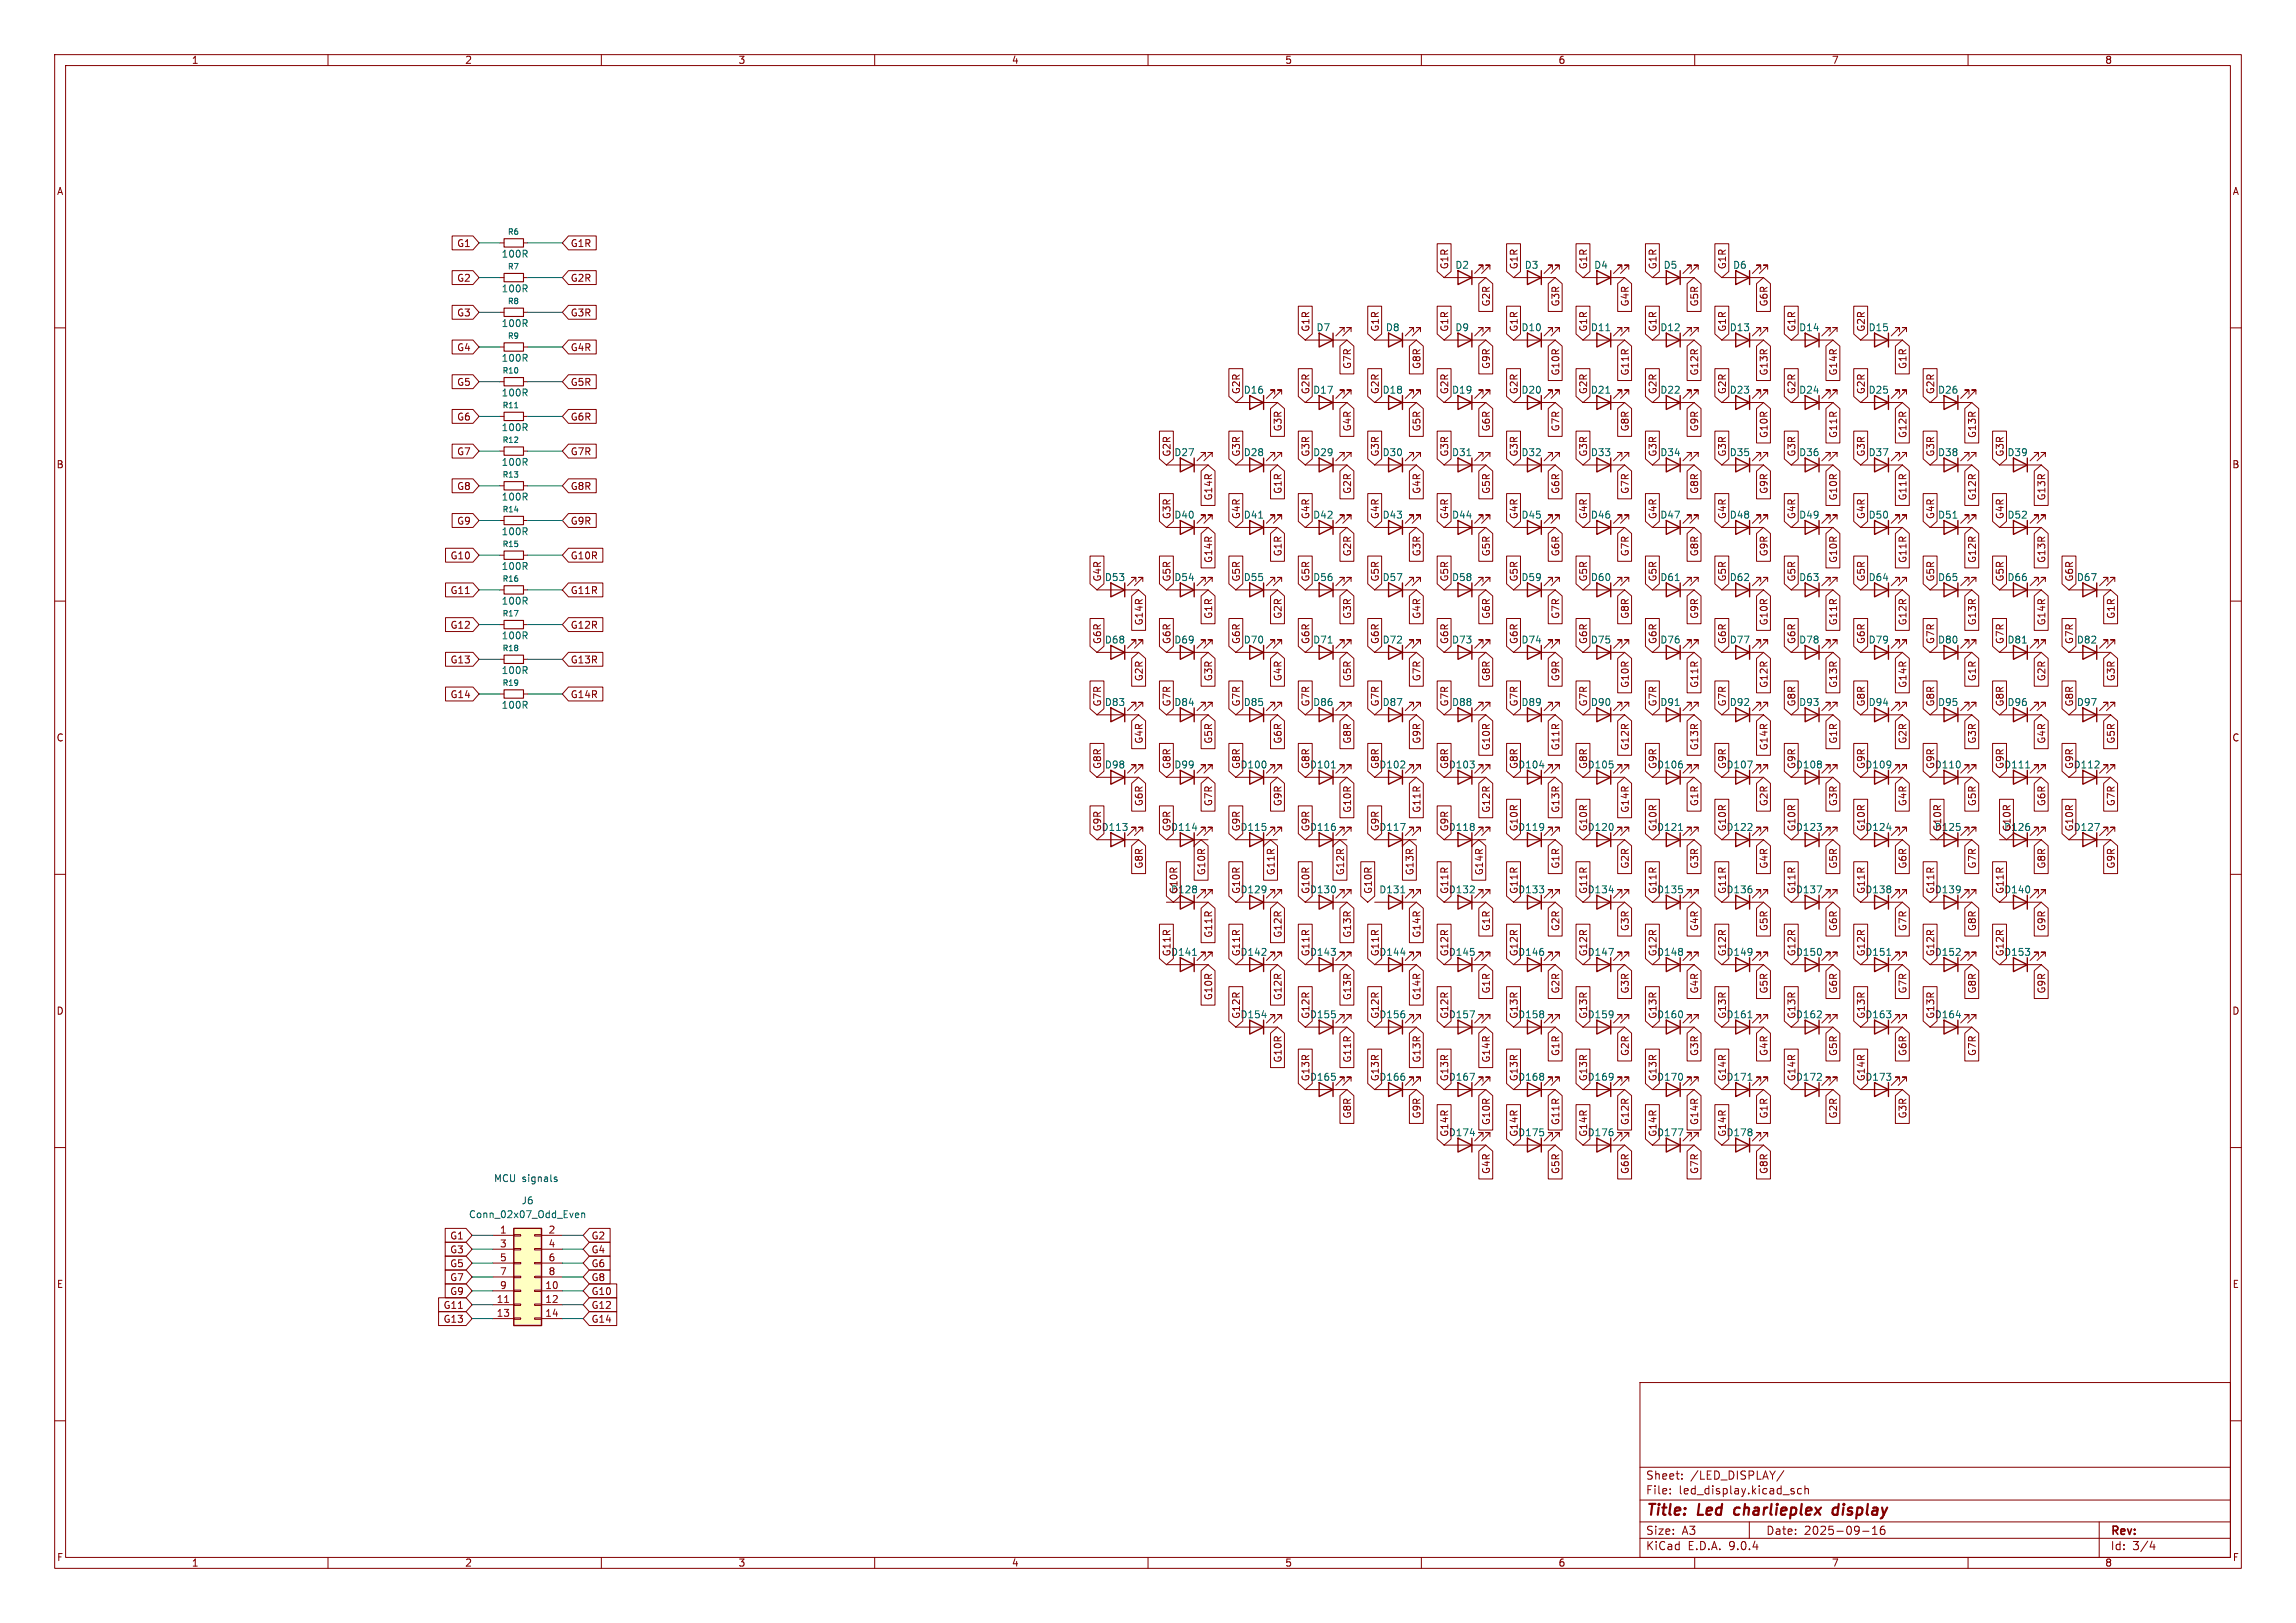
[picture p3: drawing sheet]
<svg xmlns="http://www.w3.org/2000/svg" width="420mm" height="297mm" viewBox="0 0 420 297" stroke-linecap="round" stroke-linejoin="round" font-family="sans-serif">
<defs><g id="words">
<g font-size="2.8" fill="#840000">
<text x="301" y="277.9">Title:</text>
<text x="310.6" y="277.9">Led</text>
<text x="318.1" y="277.9">charlieplex</text>
<text x="336.9" y="277.9">display</text>
</g>
<g font-size="2.1" fill="#840000">
<text x="301" y="273.7">File:</text>
<text x="301" y="271">Sheet:</text>
<text x="307.1" y="273.7">led_display.kicad_sch</text>
<text x="309.2" y="271">/LED_DISPLAY/</text>
<text x="301" y="281.1">Size:</text>
<text x="307.6" y="281.1">A3</text>
<text x="323" y="281.1">Date:</text>
<text x="330" y="281.1">2025-09-16</text>
<text x="386" y="281.3">Rev:</text>
<text x="301" y="283.9">KiCad</text>
<text x="308.7" y="283.9">E.D.A.</text>
<text x="316.3" y="283.9">9.0.4</text>
<text x="386" y="283.9">Id:</text>
<text x="390.1" y="283.9">3/4</text>
</g>
<g font-size="1.8" fill="#840000">
<text x="35" y="11.9">1</text>
<text x="85" y="11.9">2</text>
<text x="135" y="11.9">3</text>
<text x="185" y="11.9">4</text>
<text x="235" y="11.9">5</text>
<text x="285" y="11.9">6</text>
<text x="335" y="11.9">7</text>
<text x="385" y="11.9">8</text>
<text x="10.3" y="35.9">A</text>
<text x="408.3" y="35.9">A</text>
<text x="83.5" y="45.4">G1</text>
<text x="104.3" y="45.4">G1R</text>
<text x="83.5" y="51.8">G2</text>
<text x="104.3" y="51.8">G2R</text>
<text x="265.1" y="49.4" transform="rotate(-90 265.1 49.4)">G1R</text>
<text x="277.8" y="49.4" transform="rotate(-90 277.8 49.4)">G1R</text>
<text x="290.5" y="49.4" transform="rotate(-90 290.5 49.4)">G1R</text>
<text x="303.2" y="49.4" transform="rotate(-90 303.2 49.4)">G1R</text>
<text x="315.9" y="49.4" transform="rotate(-90 315.9 49.4)">G1R</text>
<text x="83.5" y="58.1">G3</text>
<text x="104.3" y="58.1">G3R</text>
<text x="272.7" y="56.2" transform="rotate(-90 272.7 56.2)">G2R</text>
<text x="285.4" y="56.2" transform="rotate(-90 285.4 56.2)">G3R</text>
<text x="298.1" y="56.2" transform="rotate(-90 298.1 56.2)">G4R</text>
<text x="310.8" y="56.2" transform="rotate(-90 310.8 56.2)">G5R</text>
<text x="323.5" y="56.2" transform="rotate(-90 323.5 56.2)">G6R</text>
<text x="83.5" y="64.5">G4</text>
<text x="104.3" y="64.5">G4R</text>
<text x="239.7" y="60.8" transform="rotate(-90 239.7 60.8)">G1R</text>
<text x="252.4" y="60.8" transform="rotate(-90 252.4 60.8)">G1R</text>
<text x="265.1" y="60.8" transform="rotate(-90 265.1 60.8)">G1R</text>
<text x="277.8" y="60.8" transform="rotate(-90 277.8 60.8)">G1R</text>
<text x="290.5" y="60.8" transform="rotate(-90 290.5 60.8)">G1R</text>
<text x="303.2" y="60.8" transform="rotate(-90 303.2 60.8)">G1R</text>
<text x="315.9" y="60.8" transform="rotate(-90 315.9 60.8)">G1R</text>
<text x="328.6" y="60.8" transform="rotate(-90 328.6 60.8)">G1R</text>
<text x="341.3" y="60.8" transform="rotate(-90 341.3 60.8)">G2R</text>
<text x="83.5" y="70.8">G5</text>
<text x="104.3" y="70.8">G5R</text>
<text x="247.3" y="67.6" transform="rotate(-90 247.3 67.6)">G7R</text>
<text x="260" y="67.6" transform="rotate(-90 260 67.6)">G8R</text>
<text x="272.7" y="67.6" transform="rotate(-90 272.7 67.6)">G9R</text>
<text x="285.4" y="68.8" transform="rotate(-90 285.4 68.8)">G10R</text>
<text x="298.1" y="68.8" transform="rotate(-90 298.1 68.8)">G11R</text>
<text x="310.8" y="68.8" transform="rotate(-90 310.8 68.8)">G12R</text>
<text x="323.5" y="68.8" transform="rotate(-90 323.5 68.8)">G13R</text>
<text x="336.2" y="68.8" transform="rotate(-90 336.2 68.8)">G14R</text>
<text x="348.9" y="67.6" transform="rotate(-90 348.9 67.6)">G1R</text>
<text x="83.5" y="77.2">G6</text>
<text x="104.3" y="77.2">G6R</text>
<text x="227" y="72.2" transform="rotate(-90 227 72.2)">G2R</text>
<text x="239.7" y="72.2" transform="rotate(-90 239.7 72.2)">G2R</text>
<text x="252.4" y="72.2" transform="rotate(-90 252.4 72.2)">G2R</text>
<text x="265.1" y="72.2" transform="rotate(-90 265.1 72.2)">G2R</text>
<text x="277.8" y="72.2" transform="rotate(-90 277.8 72.2)">G2R</text>
<text x="290.5" y="72.2" transform="rotate(-90 290.5 72.2)">G2R</text>
<text x="303.2" y="72.2" transform="rotate(-90 303.2 72.2)">G2R</text>
<text x="315.9" y="72.2" transform="rotate(-90 315.9 72.2)">G2R</text>
<text x="328.6" y="72.2" transform="rotate(-90 328.6 72.2)">G2R</text>
<text x="341.3" y="72.2" transform="rotate(-90 341.3 72.2)">G2R</text>
<text x="354" y="72.2" transform="rotate(-90 354 72.2)">G2R</text>
<text x="83.5" y="83.5">G7</text>
<text x="104.3" y="83.5">G7R</text>
<text x="214.3" y="83.7" transform="rotate(-90 214.3 83.7)">G2R</text>
<text x="227" y="83.7" transform="rotate(-90 227 83.7)">G3R</text>
<text x="234.6" y="79" transform="rotate(-90 234.6 79)">G3R</text>
<text x="239.7" y="83.7" transform="rotate(-90 239.7 83.7)">G3R</text>
<text x="247.3" y="79" transform="rotate(-90 247.3 79)">G4R</text>
<text x="252.4" y="83.7" transform="rotate(-90 252.4 83.7)">G3R</text>
<text x="260" y="79" transform="rotate(-90 260 79)">G5R</text>
<text x="265.1" y="83.7" transform="rotate(-90 265.1 83.7)">G3R</text>
<text x="272.7" y="79" transform="rotate(-90 272.7 79)">G6R</text>
<text x="277.8" y="83.7" transform="rotate(-90 277.8 83.7)">G3R</text>
<text x="285.4" y="79" transform="rotate(-90 285.4 79)">G7R</text>
<text x="290.5" y="83.7" transform="rotate(-90 290.5 83.7)">G3R</text>
<text x="298.1" y="79" transform="rotate(-90 298.1 79)">G8R</text>
<text x="303.2" y="83.7" transform="rotate(-90 303.2 83.7)">G3R</text>
<text x="310.8" y="79" transform="rotate(-90 310.8 79)">G9R</text>
<text x="315.9" y="83.7" transform="rotate(-90 315.9 83.7)">G3R</text>
<text x="323.5" y="80.3" transform="rotate(-90 323.5 80.3)">G10R</text>
<text x="328.6" y="83.7" transform="rotate(-90 328.6 83.7)">G3R</text>
<text x="336.2" y="80.3" transform="rotate(-90 336.2 80.3)">G11R</text>
<text x="341.3" y="83.7" transform="rotate(-90 341.3 83.7)">G3R</text>
<text x="348.9" y="80.3" transform="rotate(-90 348.9 80.3)">G12R</text>
<text x="354" y="83.7" transform="rotate(-90 354 83.7)">G3R</text>
<text x="361.6" y="80.3" transform="rotate(-90 361.6 80.3)">G13R</text>
<text x="366.7" y="83.7" transform="rotate(-90 366.7 83.7)">G3R</text>
<text x="10.3" y="85.9">B</text>
<text x="83.5" y="89.9">G8</text>
<text x="104.3" y="89.9">G8R</text>
<text x="408.2" y="85.9">B</text>
<text x="214.3" y="95.1" transform="rotate(-90 214.3 95.1)">G3R</text>
<text x="221.9" y="91.7" transform="rotate(-90 221.9 91.7)">G14R</text>
<text x="227" y="95.1" transform="rotate(-90 227 95.1)">G4R</text>
<text x="234.6" y="90.5" transform="rotate(-90 234.6 90.5)">G1R</text>
<text x="239.7" y="95.1" transform="rotate(-90 239.7 95.1)">G4R</text>
<text x="247.3" y="90.5" transform="rotate(-90 247.3 90.5)">G2R</text>
<text x="252.4" y="95.1" transform="rotate(-90 252.4 95.1)">G4R</text>
<text x="260" y="90.5" transform="rotate(-90 260 90.5)">G4R</text>
<text x="265.1" y="95.1" transform="rotate(-90 265.1 95.1)">G4R</text>
<text x="272.7" y="90.5" transform="rotate(-90 272.7 90.5)">G5R</text>
<text x="277.8" y="95.1" transform="rotate(-90 277.8 95.1)">G4R</text>
<text x="285.4" y="90.5" transform="rotate(-90 285.4 90.5)">G6R</text>
<text x="290.5" y="95.1" transform="rotate(-90 290.5 95.1)">G4R</text>
<text x="298.1" y="90.5" transform="rotate(-90 298.1 90.5)">G7R</text>
<text x="303.2" y="95.1" transform="rotate(-90 303.2 95.1)">G4R</text>
<text x="310.8" y="90.5" transform="rotate(-90 310.8 90.5)">G8R</text>
<text x="315.9" y="95.1" transform="rotate(-90 315.9 95.1)">G4R</text>
<text x="323.5" y="90.5" transform="rotate(-90 323.5 90.5)">G9R</text>
<text x="328.6" y="95.1" transform="rotate(-90 328.6 95.1)">G4R</text>
<text x="336.2" y="91.7" transform="rotate(-90 336.2 91.7)">G10R</text>
<text x="341.3" y="95.1" transform="rotate(-90 341.3 95.1)">G4R</text>
<text x="348.9" y="91.7" transform="rotate(-90 348.9 91.7)">G11R</text>
<text x="354" y="95.1" transform="rotate(-90 354 95.1)">G4R</text>
<text x="361.6" y="91.7" transform="rotate(-90 361.6 91.7)">G12R</text>
<text x="366.7" y="95.1" transform="rotate(-90 366.7 95.1)">G4R</text>
<text x="374.3" y="91.7" transform="rotate(-90 374.3 91.7)">G13R</text>
<text x="83.5" y="96.2">G9</text>
<text x="104.3" y="96.2">G9R</text>
<text x="234.6" y="101.9" transform="rotate(-90 234.6 101.9)">G1R</text>
<text x="247.3" y="101.9" transform="rotate(-90 247.3 101.9)">G2R</text>
<text x="260" y="101.9" transform="rotate(-90 260 101.9)">G3R</text>
<text x="272.7" y="101.9" transform="rotate(-90 272.7 101.9)">G5R</text>
<text x="285.4" y="101.9" transform="rotate(-90 285.4 101.9)">G6R</text>
<text x="298.1" y="101.9" transform="rotate(-90 298.1 101.9)">G7R</text>
<text x="310.8" y="101.9" transform="rotate(-90 310.8 101.9)">G8R</text>
<text x="323.5" y="101.9" transform="rotate(-90 323.5 101.9)">G9R</text>
<text x="82.3" y="102.6">G10</text>
<text x="104.3" y="102.6">G10R</text>
<text x="201.6" y="106.5" transform="rotate(-90 201.6 106.5)">G4R</text>
<text x="214.3" y="106.5" transform="rotate(-90 214.3 106.5)">G5R</text>
<text x="221.9" y="103.1" transform="rotate(-90 221.9 103.1)">G14R</text>
<text x="227" y="106.5" transform="rotate(-90 227 106.5)">G5R</text>
<text x="239.7" y="106.5" transform="rotate(-90 239.7 106.5)">G5R</text>
<text x="252.4" y="106.5" transform="rotate(-90 252.4 106.5)">G5R</text>
<text x="265.1" y="106.5" transform="rotate(-90 265.1 106.5)">G5R</text>
<text x="277.8" y="106.5" transform="rotate(-90 277.8 106.5)">G5R</text>
<text x="290.5" y="106.5" transform="rotate(-90 290.5 106.5)">G5R</text>
<text x="303.2" y="106.5" transform="rotate(-90 303.2 106.5)">G5R</text>
<text x="315.9" y="106.5" transform="rotate(-90 315.9 106.5)">G5R</text>
<text x="328.6" y="106.5" transform="rotate(-90 328.6 106.5)">G5R</text>
<text x="336.2" y="103.1" transform="rotate(-90 336.2 103.1)">G10R</text>
<text x="341.3" y="106.5" transform="rotate(-90 341.3 106.5)">G5R</text>
<text x="348.9" y="103.1" transform="rotate(-90 348.9 103.1)">G11R</text>
<text x="354" y="106.5" transform="rotate(-90 354 106.5)">G5R</text>
<text x="361.6" y="103.1" transform="rotate(-90 361.6 103.1)">G12R</text>
<text x="366.7" y="106.5" transform="rotate(-90 366.7 106.5)">G5R</text>
<text x="374.3" y="103.1" transform="rotate(-90 374.3 103.1)">G13R</text>
<text x="379.4" y="106.5" transform="rotate(-90 379.4 106.5)">G6R</text>
<text x="82.3" y="108.9">G11</text>
<text x="104.3" y="108.9">G11R</text>
<text x="221.9" y="113.3" transform="rotate(-90 221.9 113.3)">G1R</text>
<text x="234.6" y="113.3" transform="rotate(-90 234.6 113.3)">G2R</text>
<text x="247.3" y="113.3" transform="rotate(-90 247.3 113.3)">G3R</text>
<text x="260" y="113.3" transform="rotate(-90 260 113.3)">G4R</text>
<text x="272.7" y="113.3" transform="rotate(-90 272.7 113.3)">G6R</text>
<text x="285.4" y="113.3" transform="rotate(-90 285.4 113.3)">G7R</text>
<text x="298.1" y="113.3" transform="rotate(-90 298.1 113.3)">G8R</text>
<text x="310.8" y="113.3" transform="rotate(-90 310.8 113.3)">G9R</text>
<text x="387" y="113.3" transform="rotate(-90 387 113.3)">G1R</text>
<text x="82.3" y="115.3">G12</text>
<text x="104.3" y="115.3">G12R</text>
<text x="201.6" y="118" transform="rotate(-90 201.6 118)">G6R</text>
<text x="209.2" y="114.5" transform="rotate(-90 209.2 114.5)">G14R</text>
<text x="214.3" y="118" transform="rotate(-90 214.3 118)">G6R</text>
<text x="227" y="118" transform="rotate(-90 227 118)">G6R</text>
<text x="239.7" y="118" transform="rotate(-90 239.7 118)">G6R</text>
<text x="252.4" y="118" transform="rotate(-90 252.4 118)">G6R</text>
<text x="265.1" y="118" transform="rotate(-90 265.1 118)">G6R</text>
<text x="277.8" y="118" transform="rotate(-90 277.8 118)">G6R</text>
<text x="290.5" y="118" transform="rotate(-90 290.5 118)">G6R</text>
<text x="303.2" y="118" transform="rotate(-90 303.2 118)">G6R</text>
<text x="315.9" y="118" transform="rotate(-90 315.9 118)">G6R</text>
<text x="323.5" y="114.5" transform="rotate(-90 323.5 114.5)">G10R</text>
<text x="328.6" y="118" transform="rotate(-90 328.6 118)">G6R</text>
<text x="336.2" y="114.5" transform="rotate(-90 336.2 114.5)">G11R</text>
<text x="341.3" y="118" transform="rotate(-90 341.3 118)">G6R</text>
<text x="348.9" y="114.5" transform="rotate(-90 348.9 114.5)">G12R</text>
<text x="354" y="118" transform="rotate(-90 354 118)">G7R</text>
<text x="361.6" y="114.5" transform="rotate(-90 361.6 114.5)">G13R</text>
<text x="366.7" y="118" transform="rotate(-90 366.7 118)">G7R</text>
<text x="374.3" y="114.5" transform="rotate(-90 374.3 114.5)">G14R</text>
<text x="379.4" y="118" transform="rotate(-90 379.4 118)">G7R</text>
<text x="82.3" y="121.6">G13</text>
<text x="104.3" y="121.6">G13R</text>
<text x="209.2" y="124.8" transform="rotate(-90 209.2 124.8)">G2R</text>
<text x="221.9" y="124.8" transform="rotate(-90 221.9 124.8)">G3R</text>
<text x="234.6" y="124.8" transform="rotate(-90 234.6 124.8)">G4R</text>
<text x="247.3" y="124.8" transform="rotate(-90 247.3 124.8)">G5R</text>
<text x="260" y="124.8" transform="rotate(-90 260 124.8)">G7R</text>
<text x="272.7" y="124.8" transform="rotate(-90 272.7 124.8)">G8R</text>
<text x="285.4" y="124.8" transform="rotate(-90 285.4 124.8)">G9R</text>
<text x="298.1" y="126" transform="rotate(-90 298.1 126)">G10R</text>
<text x="310.8" y="126" transform="rotate(-90 310.8 126)">G11R</text>
<text x="323.5" y="126" transform="rotate(-90 323.5 126)">G12R</text>
<text x="336.2" y="126" transform="rotate(-90 336.2 126)">G13R</text>
<text x="348.9" y="126" transform="rotate(-90 348.9 126)">G14R</text>
<text x="361.6" y="124.8" transform="rotate(-90 361.6 124.8)">G1R</text>
<text x="374.3" y="124.8" transform="rotate(-90 374.3 124.8)">G2R</text>
<text x="387" y="124.8" transform="rotate(-90 387 124.8)">G3R</text>
<text x="82.3" y="128">G14</text>
<text x="104.3" y="128">G14R</text>
<text x="201.6" y="129.4" transform="rotate(-90 201.6 129.4)">G7R</text>
<text x="214.3" y="129.4" transform="rotate(-90 214.3 129.4)">G7R</text>
<text x="227" y="129.4" transform="rotate(-90 227 129.4)">G7R</text>
<text x="239.7" y="129.4" transform="rotate(-90 239.7 129.4)">G7R</text>
<text x="252.4" y="129.4" transform="rotate(-90 252.4 129.4)">G7R</text>
<text x="265.1" y="129.4" transform="rotate(-90 265.1 129.4)">G7R</text>
<text x="277.8" y="129.4" transform="rotate(-90 277.8 129.4)">G7R</text>
<text x="290.5" y="129.4" transform="rotate(-90 290.5 129.4)">G7R</text>
<text x="303.2" y="129.4" transform="rotate(-90 303.2 129.4)">G7R</text>
<text x="315.9" y="129.4" transform="rotate(-90 315.9 129.4)">G7R</text>
<text x="328.6" y="129.4" transform="rotate(-90 328.6 129.4)">G8R</text>
<text x="341.3" y="129.4" transform="rotate(-90 341.3 129.4)">G8R</text>
<text x="354" y="129.4" transform="rotate(-90 354 129.4)">G8R</text>
<text x="366.7" y="129.4" transform="rotate(-90 366.7 129.4)">G8R</text>
<text x="379.4" y="129.4" transform="rotate(-90 379.4 129.4)">G8R</text>
<text x="10.3" y="135.9">C</text>
<text x="209.2" y="136.2" transform="rotate(-90 209.2 136.2)">G4R</text>
<text x="221.9" y="136.2" transform="rotate(-90 221.9 136.2)">G5R</text>
<text x="234.6" y="136.2" transform="rotate(-90 234.6 136.2)">G6R</text>
<text x="247.3" y="136.2" transform="rotate(-90 247.3 136.2)">G8R</text>
<text x="260" y="136.2" transform="rotate(-90 260 136.2)">G9R</text>
<text x="272.7" y="137.4" transform="rotate(-90 272.7 137.4)">G10R</text>
<text x="285.4" y="137.4" transform="rotate(-90 285.4 137.4)">G11R</text>
<text x="298.1" y="137.4" transform="rotate(-90 298.1 137.4)">G12R</text>
<text x="310.8" y="137.4" transform="rotate(-90 310.8 137.4)">G13R</text>
<text x="323.5" y="137.4" transform="rotate(-90 323.5 137.4)">G14R</text>
<text x="336.2" y="136.2" transform="rotate(-90 336.2 136.2)">G1R</text>
<text x="348.9" y="136.2" transform="rotate(-90 348.9 136.2)">G2R</text>
<text x="361.6" y="136.2" transform="rotate(-90 361.6 136.2)">G3R</text>
<text x="374.3" y="136.2" transform="rotate(-90 374.3 136.2)">G4R</text>
<text x="387" y="136.2" transform="rotate(-90 387 136.2)">G5R</text>
<text x="408.2" y="135.9">C</text>
<text x="201.6" y="140.8" transform="rotate(-90 201.6 140.8)">G8R</text>
<text x="214.3" y="140.8" transform="rotate(-90 214.3 140.8)">G8R</text>
<text x="227" y="140.8" transform="rotate(-90 227 140.8)">G8R</text>
<text x="239.7" y="140.8" transform="rotate(-90 239.7 140.8)">G8R</text>
<text x="252.4" y="140.8" transform="rotate(-90 252.4 140.8)">G8R</text>
<text x="265.1" y="140.8" transform="rotate(-90 265.1 140.8)">G8R</text>
<text x="277.8" y="140.8" transform="rotate(-90 277.8 140.8)">G8R</text>
<text x="290.5" y="140.8" transform="rotate(-90 290.5 140.8)">G8R</text>
<text x="303.2" y="140.8" transform="rotate(-90 303.2 140.8)">G9R</text>
<text x="315.9" y="140.8" transform="rotate(-90 315.9 140.8)">G9R</text>
<text x="328.6" y="140.8" transform="rotate(-90 328.6 140.8)">G9R</text>
<text x="341.3" y="140.8" transform="rotate(-90 341.3 140.8)">G9R</text>
<text x="354" y="140.8" transform="rotate(-90 354 140.8)">G9R</text>
<text x="366.7" y="140.8" transform="rotate(-90 366.7 140.8)">G9R</text>
<text x="379.4" y="140.8" transform="rotate(-90 379.4 140.8)">G9R</text>
<text x="209.2" y="147.6" transform="rotate(-90 209.2 147.6)">G6R</text>
<text x="221.9" y="147.6" transform="rotate(-90 221.9 147.6)">G7R</text>
<text x="234.6" y="147.6" transform="rotate(-90 234.6 147.6)">G9R</text>
<text x="247.3" y="148.8" transform="rotate(-90 247.3 148.8)">G10R</text>
<text x="260" y="148.8" transform="rotate(-90 260 148.8)">G11R</text>
<text x="272.7" y="148.8" transform="rotate(-90 272.7 148.8)">G12R</text>
<text x="285.4" y="148.8" transform="rotate(-90 285.4 148.8)">G13R</text>
<text x="298.1" y="148.8" transform="rotate(-90 298.1 148.8)">G14R</text>
<text x="310.8" y="147.6" transform="rotate(-90 310.8 147.6)">G1R</text>
<text x="323.5" y="147.6" transform="rotate(-90 323.5 147.6)">G2R</text>
<text x="336.2" y="147.6" transform="rotate(-90 336.2 147.6)">G3R</text>
<text x="348.9" y="147.6" transform="rotate(-90 348.9 147.6)">G4R</text>
<text x="361.6" y="147.6" transform="rotate(-90 361.6 147.6)">G5R</text>
<text x="374.3" y="147.6" transform="rotate(-90 374.3 147.6)">G6R</text>
<text x="387" y="147.6" transform="rotate(-90 387 147.6)">G7R</text>
<text x="201.6" y="152.2" transform="rotate(-90 201.6 152.2)">G9R</text>
<text x="214.3" y="152.2" transform="rotate(-90 214.3 152.2)">G9R</text>
<text x="227" y="152.2" transform="rotate(-90 227 152.2)">G9R</text>
<text x="239.7" y="152.2" transform="rotate(-90 239.7 152.2)">G9R</text>
<text x="252.4" y="152.2" transform="rotate(-90 252.4 152.2)">G9R</text>
<text x="265.1" y="152.2" transform="rotate(-90 265.1 152.2)">G9R</text>
<text x="277.6" y="152.2">D119</text>
<text x="277.8" y="152.2" transform="rotate(-90 277.8 152.2)">G10R</text>
<text x="290.3" y="152.2">D120</text>
<text x="290.5" y="152.2" transform="rotate(-90 290.5 152.2)">G10R</text>
<text x="303" y="152.2">D121</text>
<text x="303.2" y="152.2" transform="rotate(-90 303.2 152.2)">G10R</text>
<text x="315.7" y="152.2">D122</text>
<text x="315.9" y="152.2" transform="rotate(-90 315.9 152.2)">G10R</text>
<text x="328.4" y="152.2">D123</text>
<text x="328.6" y="152.2" transform="rotate(-90 328.6 152.2)">G10R</text>
<text x="341.1" y="152.2">D124</text>
<text x="341.3" y="152.2" transform="rotate(-90 341.3 152.2)">G10R</text>
<text x="353.8" y="152.2">D125</text>
<text x="355.3" y="152.2" transform="rotate(-90 355.3 152.2)">G10R</text>
<text x="366.5" y="152.2">D126</text>
<text x="368" y="152.2" transform="rotate(-90 368 152.2)">G10R</text>
<text x="379.2" y="152.2">D127</text>
<text x="379.4" y="152.2" transform="rotate(-90 379.4 152.2)">G10R</text>
<text x="209.2" y="159.1" transform="rotate(-90 209.2 159.1)">G8R</text>
<text x="220.7" y="160.3" transform="rotate(-90 220.7 160.3)">G10R</text>
<text x="233.4" y="160.3" transform="rotate(-90 233.4 160.3)">G11R</text>
<text x="246.1" y="160.3" transform="rotate(-90 246.1 160.3)">G12R</text>
<text x="258.8" y="160.3" transform="rotate(-90 258.8 160.3)">G13R</text>
<text x="271.5" y="160.3" transform="rotate(-90 271.5 160.3)">G14R</text>
<text x="285.4" y="159.1" transform="rotate(-90 285.4 159.1)">G1R</text>
<text x="298.1" y="159.1" transform="rotate(-90 298.1 159.1)">G2R</text>
<text x="310.8" y="159.1" transform="rotate(-90 310.8 159.1)">G3R</text>
<text x="323.5" y="159.1" transform="rotate(-90 323.5 159.1)">G4R</text>
<text x="336.2" y="159.1" transform="rotate(-90 336.2 159.1)">G5R</text>
<text x="348.9" y="159.1" transform="rotate(-90 348.9 159.1)">G6R</text>
<text x="361.6" y="159.1" transform="rotate(-90 361.6 159.1)">G7R</text>
<text x="374.3" y="159.1" transform="rotate(-90 374.3 159.1)">G8R</text>
<text x="387" y="159.1" transform="rotate(-90 387 159.1)">G9R</text>
<text x="214.1" y="163.7">D128</text>
<text x="215.6" y="163.7" transform="rotate(-90 215.6 163.7)">G10R</text>
<text x="226.8" y="163.7">D129</text>
<text x="227" y="163.7" transform="rotate(-90 227 163.7)">G10R</text>
<text x="239.5" y="163.7">D130</text>
<text x="239.7" y="163.7" transform="rotate(-90 239.7 163.7)">G10R</text>
<text x="251.1" y="163.7" transform="rotate(-90 251.1 163.7)">G10R</text>
<text x="264.9" y="163.7">D132</text>
<text x="265.1" y="163.7" transform="rotate(-90 265.1 163.7)">G11R</text>
<text x="277.6" y="163.7">D133</text>
<text x="277.8" y="163.7" transform="rotate(-90 277.8 163.7)">G11R</text>
<text x="290.3" y="163.7">D134</text>
<text x="290.5" y="163.7" transform="rotate(-90 290.5 163.7)">G11R</text>
<text x="303" y="163.7">D135</text>
<text x="303.2" y="163.7" transform="rotate(-90 303.2 163.7)">G11R</text>
<text x="315.7" y="163.7">D136</text>
<text x="315.9" y="163.7" transform="rotate(-90 315.9 163.7)">G11R</text>
<text x="328.4" y="163.7">D137</text>
<text x="328.6" y="163.7" transform="rotate(-90 328.6 163.7)">G11R</text>
<text x="341.1" y="163.7">D138</text>
<text x="341.3" y="163.7" transform="rotate(-90 341.3 163.7)">G11R</text>
<text x="353.8" y="163.7">D139</text>
<text x="354" y="163.7" transform="rotate(-90 354 163.7)">G11R</text>
<text x="366.5" y="163.7">D140</text>
<text x="366.7" y="163.7" transform="rotate(-90 366.7 163.7)">G11R</text>
<text x="221.9" y="171.7" transform="rotate(-90 221.9 171.7)">G11R</text>
<text x="234.6" y="171.7" transform="rotate(-90 234.6 171.7)">G12R</text>
<text x="247.3" y="171.7" transform="rotate(-90 247.3 171.7)">G13R</text>
<text x="260" y="171.7" transform="rotate(-90 260 171.7)">G14R</text>
<text x="272.7" y="170.5" transform="rotate(-90 272.7 170.5)">G1R</text>
<text x="285.4" y="170.5" transform="rotate(-90 285.4 170.5)">G2R</text>
<text x="298.1" y="170.5" transform="rotate(-90 298.1 170.5)">G3R</text>
<text x="310.8" y="170.5" transform="rotate(-90 310.8 170.5)">G4R</text>
<text x="323.5" y="170.5" transform="rotate(-90 323.5 170.5)">G5R</text>
<text x="336.2" y="170.5" transform="rotate(-90 336.2 170.5)">G6R</text>
<text x="348.9" y="170.5" transform="rotate(-90 348.9 170.5)">G7R</text>
<text x="361.6" y="170.5" transform="rotate(-90 361.6 170.5)">G8R</text>
<text x="374.3" y="170.5" transform="rotate(-90 374.3 170.5)">G9R</text>
<text x="214.1" y="175.1">D141</text>
<text x="214.3" y="175.1" transform="rotate(-90 214.3 175.1)">G11R</text>
<text x="226.8" y="175.1">D142</text>
<text x="227" y="175.1" transform="rotate(-90 227 175.1)">G11R</text>
<text x="239.5" y="175.1">D143</text>
<text x="239.7" y="175.1" transform="rotate(-90 239.7 175.1)">G11R</text>
<text x="252.2" y="175.1">D144</text>
<text x="252.4" y="175.1" transform="rotate(-90 252.4 175.1)">G11R</text>
<text x="264.9" y="175.1">D145</text>
<text x="265.1" y="175.1" transform="rotate(-90 265.1 175.1)">G12R</text>
<text x="277.6" y="175.1">D146</text>
<text x="277.8" y="175.1" transform="rotate(-90 277.8 175.1)">G12R</text>
<text x="290.3" y="175.1">D147</text>
<text x="290.5" y="175.1" transform="rotate(-90 290.5 175.1)">G12R</text>
<text x="303" y="175.1">D148</text>
<text x="303.2" y="175.1" transform="rotate(-90 303.2 175.1)">G12R</text>
<text x="315.7" y="175.1">D149</text>
<text x="315.9" y="175.1" transform="rotate(-90 315.9 175.1)">G12R</text>
<text x="328.4" y="175.1">D150</text>
<text x="328.6" y="175.1" transform="rotate(-90 328.6 175.1)">G12R</text>
<text x="341.1" y="175.1">D151</text>
<text x="341.3" y="175.1" transform="rotate(-90 341.3 175.1)">G12R</text>
<text x="353.8" y="175.1">D152</text>
<text x="354" y="175.1" transform="rotate(-90 354 175.1)">G12R</text>
<text x="366.5" y="175.1">D153</text>
<text x="366.7" y="175.1" transform="rotate(-90 366.7 175.1)">G12R</text>
<text x="10.3" y="185.9">D</text>
<text x="221.9" y="183.1" transform="rotate(-90 221.9 183.1)">G10R</text>
<text x="234.6" y="183.1" transform="rotate(-90 234.6 183.1)">G12R</text>
<text x="247.3" y="183.1" transform="rotate(-90 247.3 183.1)">G13R</text>
<text x="260" y="183.1" transform="rotate(-90 260 183.1)">G14R</text>
<text x="272.7" y="181.9" transform="rotate(-90 272.7 181.9)">G1R</text>
<text x="285.4" y="181.9" transform="rotate(-90 285.4 181.9)">G2R</text>
<text x="298.1" y="181.9" transform="rotate(-90 298.1 181.9)">G3R</text>
<text x="310.8" y="181.9" transform="rotate(-90 310.8 181.9)">G4R</text>
<text x="323.5" y="181.9" transform="rotate(-90 323.5 181.9)">G5R</text>
<text x="336.2" y="181.9" transform="rotate(-90 336.2 181.9)">G6R</text>
<text x="348.9" y="181.9" transform="rotate(-90 348.9 181.9)">G7R</text>
<text x="361.6" y="181.9" transform="rotate(-90 361.6 181.9)">G8R</text>
<text x="374.3" y="181.9" transform="rotate(-90 374.3 181.9)">G9R</text>
<text x="408.2" y="185.9">D</text>
<text x="226.8" y="186.5">D154</text>
<text x="227" y="186.5" transform="rotate(-90 227 186.5)">G12R</text>
<text x="239.5" y="186.5">D155</text>
<text x="239.7" y="186.5" transform="rotate(-90 239.7 186.5)">G12R</text>
<text x="252.2" y="186.5">D156</text>
<text x="252.4" y="186.5" transform="rotate(-90 252.4 186.5)">G12R</text>
<text x="264.9" y="186.5">D157</text>
<text x="265.1" y="186.5" transform="rotate(-90 265.1 186.5)">G12R</text>
<text x="277.6" y="186.5">D158</text>
<text x="277.8" y="186.5" transform="rotate(-90 277.8 186.5)">G13R</text>
<text x="290.3" y="186.5">D159</text>
<text x="290.5" y="186.5" transform="rotate(-90 290.5 186.5)">G13R</text>
<text x="303" y="186.5">D160</text>
<text x="303.2" y="186.5" transform="rotate(-90 303.2 186.5)">G13R</text>
<text x="315.7" y="186.5">D161</text>
<text x="315.9" y="186.5" transform="rotate(-90 315.9 186.5)">G13R</text>
<text x="328.4" y="186.5">D162</text>
<text x="328.6" y="186.5" transform="rotate(-90 328.6 186.5)">G13R</text>
<text x="341.1" y="186.5">D163</text>
<text x="341.3" y="186.5" transform="rotate(-90 341.3 186.5)">G13R</text>
<text x="353.8" y="186.5">D164</text>
<text x="354" y="186.5" transform="rotate(-90 354 186.5)">G13R</text>
<text x="234.6" y="194.6" transform="rotate(-90 234.6 194.6)">G10R</text>
<text x="239.5" y="198">D165</text>
<text x="239.7" y="198" transform="rotate(-90 239.7 198)">G13R</text>
<text x="247.3" y="194.6" transform="rotate(-90 247.3 194.6)">G11R</text>
<text x="252.2" y="198">D166</text>
<text x="252.4" y="198" transform="rotate(-90 252.4 198)">G13R</text>
<text x="260" y="194.6" transform="rotate(-90 260 194.6)">G13R</text>
<text x="264.9" y="198">D167</text>
<text x="265.1" y="198" transform="rotate(-90 265.1 198)">G13R</text>
<text x="272.7" y="194.6" transform="rotate(-90 272.7 194.6)">G14R</text>
<text x="277.6" y="198">D168</text>
<text x="277.8" y="198" transform="rotate(-90 277.8 198)">G13R</text>
<text x="285.4" y="193.3" transform="rotate(-90 285.4 193.3)">G1R</text>
<text x="290.3" y="198">D169</text>
<text x="290.5" y="198" transform="rotate(-90 290.5 198)">G13R</text>
<text x="298.1" y="193.3" transform="rotate(-90 298.1 193.3)">G2R</text>
<text x="303" y="198">D170</text>
<text x="303.2" y="198" transform="rotate(-90 303.2 198)">G13R</text>
<text x="310.8" y="193.3" transform="rotate(-90 310.8 193.3)">G3R</text>
<text x="315.7" y="198">D171</text>
<text x="315.9" y="198" transform="rotate(-90 315.9 198)">G14R</text>
<text x="323.5" y="193.3" transform="rotate(-90 323.5 193.3)">G4R</text>
<text x="328.4" y="198">D172</text>
<text x="328.6" y="198" transform="rotate(-90 328.6 198)">G14R</text>
<text x="336.2" y="193.3" transform="rotate(-90 336.2 193.3)">G5R</text>
<text x="341.1" y="198">D173</text>
<text x="341.3" y="198" transform="rotate(-90 341.3 198)">G14R</text>
<text x="348.9" y="193.3" transform="rotate(-90 348.9 193.3)">G6R</text>
<text x="361.6" y="193.3" transform="rotate(-90 361.6 193.3)">G7R</text>
<text x="247.3" y="204.8" transform="rotate(-90 247.3 204.8)">G8R</text>
<text x="260" y="204.8" transform="rotate(-90 260 204.8)">G9R</text>
<text x="264.9" y="208.1">D174</text>
<text x="265.1" y="208.1" transform="rotate(-90 265.1 208.1)">G14R</text>
<text x="272.7" y="206" transform="rotate(-90 272.7 206)">G10R</text>
<text x="277.6" y="208.1">D175</text>
<text x="277.8" y="208.1" transform="rotate(-90 277.8 208.1)">G14R</text>
<text x="285.4" y="206" transform="rotate(-90 285.4 206)">G11R</text>
<text x="290.3" y="208.1">D176</text>
<text x="290.5" y="208.1" transform="rotate(-90 290.5 208.1)">G14R</text>
<text x="298.1" y="206" transform="rotate(-90 298.1 206)">G12R</text>
<text x="303" y="208.1">D177</text>
<text x="303.2" y="208.1" transform="rotate(-90 303.2 208.1)">G14R</text>
<text x="310.8" y="206" transform="rotate(-90 310.8 206)">G14R</text>
<text x="315.7" y="208.1">D178</text>
<text x="315.9" y="208.1" transform="rotate(-90 315.9 208.1)">G14R</text>
<text x="323.5" y="204.8" transform="rotate(-90 323.5 204.8)">G1R</text>
<text x="336.2" y="204.8" transform="rotate(-90 336.2 204.8)">G2R</text>
<text x="348.9" y="204.8" transform="rotate(-90 348.9 204.8)">G3R</text>
<text x="272.7" y="214.9" transform="rotate(-90 272.7 214.9)">G4R</text>
<text x="285.4" y="214.9" transform="rotate(-90 285.4 214.9)">G5R</text>
<text x="298.1" y="214.9" transform="rotate(-90 298.1 214.9)">G6R</text>
<text x="310.8" y="214.9" transform="rotate(-90 310.8 214.9)">G7R</text>
<text x="323.5" y="214.9" transform="rotate(-90 323.5 214.9)">G8R</text>
<text x="82.2" y="227">G1</text>
<text x="108.1" y="227">G2</text>
<text x="82.2" y="229.6">G3</text>
<text x="82.2" y="232.1">G5</text>
<text x="108.1" y="232.1">G6</text>
<text x="108.1" y="229.6">G4</text>
<text x="10.3" y="235.9">E</text>
<text x="81" y="239.7">G11</text>
<text x="82.2" y="237.2">G9</text>
<text x="82.2" y="234.6">G7</text>
<text x="108.1" y="239.7">G12</text>
<text x="108.1" y="237.2">G10</text>
<text x="108.1" y="234.6">G8</text>
<text x="408.3" y="235.9">E</text>
<text x="81" y="242.3">G13</text>
<text x="108.1" y="242.3">G14</text>
<text x="10.3" y="285.9">F</text>
<text x="35" y="286.9">1</text>
<text x="85" y="286.9">2</text>
<text x="135" y="286.9">3</text>
<text x="185" y="286.9">4</text>
<text x="235" y="286.9">5</text>
<text x="285" y="286.9">6</text>
<text x="335" y="286.9">7</text>
<text x="385" y="286.9">8</text>
<text x="408.3" y="285.9">F</text>
</g>
<g font-size="1.8" fill="#006464">
<text x="91.7" y="47.3">100R</text>
<text x="91.7" y="53.7">100R</text>
<text x="266.1" y="49.4">D2</text>
<text x="278.8" y="49.4">D3</text>
<text x="291.5" y="49.4">D4</text>
<text x="304.2" y="49.4">D5</text>
<text x="316.9" y="49.4">D6</text>
<text x="91.7" y="60">100R</text>
<text x="240.7" y="60.8">D7</text>
<text x="253.4" y="60.8">D8</text>
<text x="266.1" y="60.8">D9</text>
<text x="278.2" y="60.8">D10</text>
<text x="290.9" y="60.8">D11</text>
<text x="303.6" y="60.8">D12</text>
<text x="316.3" y="60.8">D13</text>
<text x="329" y="60.8">D14</text>
<text x="341.7" y="60.8">D15</text>
<text x="91.7" y="66.4">100R</text>
<text x="91.7" y="72.7">100R</text>
<text x="227.4" y="72.2">D16</text>
<text x="240.1" y="72.2">D17</text>
<text x="252.8" y="72.2">D18</text>
<text x="265.5" y="72.2">D19</text>
<text x="278.2" y="72.2">D20</text>
<text x="290.9" y="72.2">D21</text>
<text x="303.6" y="72.2">D22</text>
<text x="316.3" y="72.2">D23</text>
<text x="329" y="72.2">D24</text>
<text x="341.7" y="72.2">D25</text>
<text x="354.4" y="72.2">D26</text>
<text x="91.7" y="79.1">100R</text>
<text x="214.7" y="83.7">D27</text>
<text x="227.4" y="83.7">D28</text>
<text x="240.1" y="83.7">D29</text>
<text x="252.8" y="83.7">D30</text>
<text x="265.5" y="83.7">D31</text>
<text x="278.2" y="83.7">D32</text>
<text x="290.9" y="83.7">D33</text>
<text x="303.6" y="83.7">D34</text>
<text x="316.3" y="83.7">D35</text>
<text x="329" y="83.7">D36</text>
<text x="341.7" y="83.7">D37</text>
<text x="354.4" y="83.7">D38</text>
<text x="367.1" y="83.7">D39</text>
<text x="91.7" y="85.4">100R</text>
<text x="91.7" y="91.8">100R</text>
<text x="214.7" y="95.1">D40</text>
<text x="227.4" y="95.1">D41</text>
<text x="240.1" y="95.1">D42</text>
<text x="252.8" y="95.1">D43</text>
<text x="265.5" y="95.1">D44</text>
<text x="278.2" y="95.1">D45</text>
<text x="290.9" y="95.1">D46</text>
<text x="303.6" y="95.1">D47</text>
<text x="316.3" y="95.1">D48</text>
<text x="329" y="95.1">D49</text>
<text x="341.7" y="95.1">D50</text>
<text x="354.4" y="95.1">D51</text>
<text x="367.1" y="95.1">D52</text>
<text x="91.7" y="98.1">100R</text>
<text x="91.7" y="104.5">100R</text>
<text x="202" y="106.5">D53</text>
<text x="214.7" y="106.5">D54</text>
<text x="227.4" y="106.5">D55</text>
<text x="240.1" y="106.5">D56</text>
<text x="252.8" y="106.5">D57</text>
<text x="265.5" y="106.5">D58</text>
<text x="278.2" y="106.5">D59</text>
<text x="290.9" y="106.5">D60</text>
<text x="303.6" y="106.5">D61</text>
<text x="316.3" y="106.5">D62</text>
<text x="329" y="106.5">D63</text>
<text x="341.7" y="106.5">D64</text>
<text x="354.4" y="106.5">D65</text>
<text x="367.1" y="106.5">D66</text>
<text x="379.8" y="106.5">D67</text>
<text x="91.7" y="110.8">100R</text>
<text x="91.7" y="117.2">100R</text>
<text x="202" y="118">D68</text>
<text x="214.7" y="118">D69</text>
<text x="227.4" y="118">D70</text>
<text x="240.1" y="118">D71</text>
<text x="252.8" y="118">D72</text>
<text x="265.5" y="118">D73</text>
<text x="278.2" y="118">D74</text>
<text x="290.9" y="118">D75</text>
<text x="303.6" y="118">D76</text>
<text x="316.3" y="118">D77</text>
<text x="329" y="118">D78</text>
<text x="341.7" y="118">D79</text>
<text x="354.4" y="118">D80</text>
<text x="367.1" y="118">D81</text>
<text x="379.8" y="118">D82</text>
<text x="91.7" y="123.5">100R</text>
<text x="91.7" y="129.9">100R</text>
<text x="202" y="129.4">D83</text>
<text x="214.7" y="129.4">D84</text>
<text x="227.4" y="129.4">D85</text>
<text x="240.1" y="129.4">D86</text>
<text x="252.8" y="129.4">D87</text>
<text x="265.5" y="129.4">D88</text>
<text x="278.2" y="129.4">D89</text>
<text x="290.9" y="129.4">D90</text>
<text x="303.6" y="129.4">D91</text>
<text x="316.3" y="129.4">D92</text>
<text x="329" y="129.4">D93</text>
<text x="341.7" y="129.4">D94</text>
<text x="354.4" y="129.4">D95</text>
<text x="367.1" y="129.4">D96</text>
<text x="379.8" y="129.4">D97</text>
<text x="202" y="140.8">D98</text>
<text x="214.7" y="140.8">D99</text>
<text x="226.8" y="140.8">D100</text>
<text x="239.5" y="140.8">D101</text>
<text x="252.2" y="140.8">D102</text>
<text x="264.9" y="140.8">D103</text>
<text x="277.6" y="140.8">D104</text>
<text x="290.3" y="140.8">D105</text>
<text x="303" y="140.8">D106</text>
<text x="315.7" y="140.8">D107</text>
<text x="328.4" y="140.8">D108</text>
<text x="341.1" y="140.8">D109</text>
<text x="353.8" y="140.8">D110</text>
<text x="366.5" y="140.8">D111</text>
<text x="379.2" y="140.8">D112</text>
<text x="201.4" y="152.2">D113</text>
<text x="214.1" y="152.2">D114</text>
<text x="226.8" y="152.2">D115</text>
<text x="239.5" y="152.2">D116</text>
<text x="252.2" y="152.2">D117</text>
<text x="264.9" y="152.2">D118</text>
<text x="252.2" y="163.7">D131</text>
<text x="95.3" y="220.6">J6</text>
<text x="85.7" y="223.1">Conn_02x07_Odd_Even</text>
</g>
<text font-size="1.8" fill="#0000c2" x="90.3" y="216.5">MCU signals</text>
<g font-size="1.8" fill="#a90000">
<text x="91.4" y="225.8">1</text>
<text x="100.3" y="225.8">2</text>
<text x="91.4" y="228.3">3</text>
<text x="91.4" y="230.9">5</text>
<text x="91.4" y="233.4">7</text>
<text x="100.3" y="228.3">4</text>
<text x="100.3" y="230.9">6</text>
<text x="100.3" y="233.4">8</text>
<text x="90.8" y="238.5">11</text>
<text x="91.4" y="236">9</text>
<text x="99.7" y="236">10</text>
<text x="99.7" y="238.5">12</text>
<text x="90.8" y="241">13</text>
<text x="99.7" y="241">14</text>
</g>
<g font-size="1.4" fill="#006464">
<text x="92.8" y="43.2">R6</text>
<text x="92.8" y="49.5">R7</text>
<text x="92.8" y="55.9">R8</text>
<text x="92.8" y="62.2">R9</text>
<text x="91.8" y="68.6">R10</text>
<text x="91.8" y="74.9">R11</text>
<text x="91.8" y="81.3">R12</text>
<text x="91.8" y="87.6">R13</text>
<text x="91.8" y="94">R14</text>
<text x="91.8" y="100.3">R15</text>
<text x="91.8" y="106.7">R16</text>
<text x="91.8" y="113">R17</text>
<text x="91.8" y="119.4">R18</text>
<text x="91.8" y="125.7">R19</text>
</g>
</g></defs>
<g fill="none" stroke="#840000" stroke-width=".18">
<path d="M10 10h400v277h-400zM12 12h396v273h-396zM60 10v2M110 10v2M160 10v2M210 10v2M260 10v2M310 10v2M360 10v2M10 60h2M408 60h2M91.4 88.9h.8"/>
<path d="M91.4 95.3h.8M95.8 88.9h.7M95.8 95.3h.7M251.5 96.5h7.6M258.6 95v-.8h-.8h.8l-1.6 1.6M259.8 95v-.8h-.7h.7l-1.5 1.6M10 110h2M91.4 114.3h.8M91.4 101.6h.8M91.4 108h.8M95.8 114.3h.7M95.8 101.6h.7"/>
<path d="M95.8 108h.7M238.8 119.4h7.6M245.9 117.9v-.8h-.8h.8l-1.6 1.5M247.1 117.9v-.8h-.7h.7l-1.5 1.5M327.7 119.4h7.6M334.8 117.9v-.8h-.8h.8l-1.6 1.5M336 117.9v-.8h-.7h.7l-1.5 1.5M408 110h2M91.4 120.7h.8M95.8 120.7h.7M264.2 130.8h7.6M271.3 129.3v-.8h-.8h.8l-1.6 1.5"/>
<path d="M272.5 129.3v-.8h-.7h.7l-1.5 1.5M276.9 130.8h7.6M284 129.3v-.8h-.8h.8l-1.6 1.5M285.2 129.3v-.8h-.7h.7l-1.5 1.5M10 160h2M238.8 153.7h7.6M245.9 152.1v-.7h-.8h.8l-1.6 1.5M247.1 152.1v-.7h-.7h.7l-1.5 1.5M264.2 153.7h7.6M264.2 142.2h7.6M271.3 152.1v-.7h-.8h.8l-1.6 1.5M271.3 140.7v-.7h-.8h.8l-1.6 1.5"/>
<path d="M272.5 152.1v-.7h-.7h.7l-1.5 1.5M272.5 140.7v-.7h-.7h.7l-1.5 1.5M276.9 153.7h7.6M276.9 142.2h7.6M284 152.1v-.7h-.8h.8l-1.6 1.5M284 140.7v-.7h-.8h.8l-1.6 1.5M285.2 152.1v-.7h-.7h.7l-1.5 1.5M285.2 140.7v-.7h-.7h.7l-1.5 1.5M408 160h2M213.4 165.1h7.6M213.4 176.5h7.6M220.5 175v-.8h-.8h.8l-1.6 1.6"/>
<path d="M220.5 163.6v-.8h-.8h.8l-1.6 1.5M221.7 175v-.8h-.7h.7l-1.5 1.6M221.7 163.6v-.8h-.7h.7l-1.5 1.5M238.8 165.1h7.6M245.9 163.6v-.8h-.8h.8l-1.6 1.5M247.1 163.6v-.8h-.7h.7l-1.5 1.5M276.9 165.1h7.6M284 163.6v-.8h-.8h.8l-1.6 1.5M285.2 163.6v-.8h-.7h.7l-1.5 1.5M315 176.5h7.6M322.1 175v-.8h-.8h.8l-1.6 1.6M323.3 175v-.8h-.7h.7l-1.5 1.6"/>
<path d="M327.7 176.5h7.6M334.8 175v-.8h-.8h.8l-1.6 1.6M336 175v-.8h-.7h.7l-1.5 1.6M353.1 176.5h7.6M360.2 175v-.8h-.8h.8l-1.6 1.6M361.4 175v-.8h-.7h.7l-1.5 1.6M315 199.4h7.6M315 188h7.6M322.1 197.9v-.8h-.8h.8l-1.6 1.5M322.1 186.4v-.7h-.8h.8l-1.6 1.5M323.3 197.9v-.8h-.7h.7l-1.5 1.5M323.3 186.4v-.7h-.7h.7l-1.5 1.5"/>
<path d="M327.7 199.4h7.6M334.8 197.9v-.8h-.8h.8l-1.6 1.5M336 197.9v-.8h-.7h.7l-1.5 1.5M340.4 199.4h7.6M340.4 188h7.6M347.5 197.9v-.8h-.8h.8l-1.6 1.5M347.5 186.4v-.7h-.8h.8l-1.6 1.5M348.7 197.9v-.8h-.7h.7l-1.5 1.5M348.7 186.4v-.7h-.7h.7l-1.5 1.5M353.1 188h7.6M360.2 186.4v-.7h-.8h.8l-1.6 1.5M361.4 186.4v-.7h-.7h.7l-1.5 1.5"/>
<path d="M10 210h2M315 209.6h7.6M322.1 208v-.7h-.8h.8l-1.6 1.5M323.3 208v-.7h-.7h.7l-1.5 1.5M408 210h2M300 253h108v32h-108zM10 260h2M300 278.5h108M300 274.5h108M300 268.5h108M305.5 273.2v.2M305.5 272.5v.1"/>
<path d="M307.7 270.5v.2M307.7 269.8v.1M320 278.5v3M326.3 269.1l-1.3 1.9M327.8 272.9l.4 .1v.2l-.2 .2h-.3M327.8 272.4l.4 .1M329.5 272.5l-.4-.1-.3 .3v.4l.1 .2h.6M330.2 272.5l.2-.1 .3 .1 .1 .9M330.2 271.9v1.5M342.5 279.7l.4-.4v1.5M344.2 279.4a1.17 1.17 0 0 0-.1 1.3h.6l.1-.6-.3-.2h-.4l-.2 .2M384 278.5v6.5"/>
<path d="M408 260h2M60 285v2M110 285v2M160 285v2M210 285v2M260 285v2M300 281.5h108M310 285v2M340.7 280.2h1.2M342.5 280.8h.9M360 285v2M393.7 282l-.4 1.1h.9"/>
<path d="M394 282.6v1"/>
</g>
<path d="M317.4 276.1l-.2 .7 .3 .4M336.3 276a.66 .66 0 0 0-1 .3l-.1 .5 .1 .3 .2 .1 .6-.1M336.3 275.2l-.2 2" fill="none" stroke="#840000" stroke-width=".4"/>
<g fill="none" stroke="#840000" stroke-width=".25">
<path d="M254 95.3l2.5 1.2-2.5 1.3zM256.5 95.3v2.5M241.3 118.1l2.5 1.3-2.5 1.3zM243.8 118.1v2.6M330.2 118.1l2.5 1.3-2.5 1.3zM332.7 118.1v2.6M266.7 129.5l2.5 1.3-2.5 1.3zM269.2 129.5v2.6M279.4 129.5l2.5 1.3-2.5 1.3zM281.9 129.5v2.6M241.3 152.4l2.5 1.3-2.5 1.2zM243.8 152.4v2.5"/>
<path d="M266.7 152.4l2.5 1.3-2.5 1.2zM266.7 141l2.5 1.2-2.5 1.3zM269.2 141v2.5M269.2 152.4v2.5M279.4 152.4l2.5 1.3-2.5 1.2zM279.4 141l2.5 1.2-2.5 1.3zM281.9 141v2.5M281.9 152.4v2.5M215.9 175.3l2.5 1.2-2.5 1.3zM215.9 163.8l2.5 1.3-2.5 1.3zM218.4 163.8v2.6M218.4 175.3v2.5"/>
<path d="M241.3 163.8l2.5 1.3-2.5 1.3zM243.8 163.8v2.6M279.4 163.8l2.5 1.3-2.5 1.3zM281.9 163.8v2.6M317.5 175.3l2.5 1.2-2.5 1.3zM320 175.3v2.5M330.2 175.3l2.5 1.2-2.5 1.3zM332.7 175.3v2.5M355.6 175.3l2.5 1.2-2.5 1.3zM358.1 175.3v2.5M317.5 198.1l2.5 1.3-2.5 1.3zM317.5 186.7l2.5 1.3-2.5 1.2z"/>
<path d="M320 186.7v2.5M320 198.1v2.6M330.2 198.1l2.5 1.3-2.5 1.3zM332.7 198.1v2.6M342.9 198.1l2.5 1.3-2.5 1.3zM342.9 186.7l2.5 1.3-2.5 1.2zM345.4 186.7v2.5M345.4 198.1v2.6M355.6 186.7l2.5 1.3-2.5 1.2zM358.1 186.7v2.5M317.5 208.3l2.5 1.3-2.5 1.2zM320 208.3v2.5"/>
</g>
<path d="M92.2 88.1h3.6v1.6h-3.6zM92.2 94.5h3.6v1.5h-3.6zM92.2 119.9h3.6v1.5h-3.6zM92.2 113.5h3.6v1.6h-3.6zM92.2 100.8h3.6v1.6h-3.6zM92.2 107.2h3.6v1.5h-3.6z" fill="none" stroke="#840000" stroke-width=".2"/>
<path d="M242.9 117.7h.8M281.6 140.1h.8M218.1 174.8h.8M319.7 197.7h.8M319.7 186.3h.8M357.8 185.8h.8" fill="none" stroke="#006464" stroke-width=".18"/>
<path d="M94 224.8h5.1v17.8h-5.1z" fill="#ffffc2"/>
<g fill="none" stroke="#840000" stroke-width=".25">
<path d="M266.7 49.5l2.5 1.3-2.5 1.3zM269.2 49.5v2.6M279.4 49.5l2.5 1.3-2.5 1.3zM281.9 49.5v2.6M292.1 49.5l2.5 1.3-2.5 1.3zM294.6 49.5v2.6M304.8 49.5l2.5 1.3-2.5 1.3zM307.3 49.5v2.6M317.5 49.5l2.5 1.3-2.5 1.3zM320 49.5v2.6M228.6 72.4l2.5 1.3-2.5 1.2zM231.1 72.4v2.5"/>
<path d="M241.3 72.4l2.5 1.3-2.5 1.2zM241.3 61l2.5 1.2-2.5 1.3zM243.8 61v2.5M243.8 72.4v2.5M254 72.4l2.5 1.3-2.5 1.2zM254 61l2.5 1.2-2.5 1.3zM256.5 61v2.5M256.5 72.4v2.5M266.7 61l2.5 1.2-2.5 1.3zM266.7 72.4l2.5 1.3-2.5 1.2zM269.2 61v2.5M269.2 72.4v2.5"/>
<path d="M279.4 61l2.5 1.2-2.5 1.3zM279.4 72.4l2.5 1.3-2.5 1.2zM281.9 61v2.5M281.9 72.4v2.5M292.1 61l2.5 1.2-2.5 1.3zM292.1 72.4l2.5 1.3-2.5 1.2zM294.6 61v2.5M294.6 72.4v2.5M304.8 72.4l2.5 1.3-2.5 1.2zM304.8 61l2.5 1.2-2.5 1.3zM307.3 61v2.5M307.3 72.4v2.5"/>
<path d="M317.5 72.4l2.5 1.3-2.5 1.2zM317.5 61l2.5 1.2-2.5 1.3zM320 61v2.5M320 72.4v2.5M330.2 72.4l2.5 1.3-2.5 1.2zM330.2 61l2.5 1.2-2.5 1.3zM332.7 61v2.5M332.7 72.4v2.5M342.9 72.4l2.5 1.3-2.5 1.2zM342.9 61l2.5 1.2-2.5 1.3zM345.4 61v2.5M345.4 72.4v2.5"/>
<path d="M355.6 72.4l2.5 1.3-2.5 1.2zM358.1 72.4v2.5M215.9 95.3l2.5 1.2-2.5 1.3zM215.9 83.8l2.5 1.3-2.5 1.3zM218.4 83.8v2.6M218.4 95.3v2.5M228.6 95.3l2.5 1.2-2.5 1.3zM228.6 83.8l2.5 1.3-2.5 1.3zM231.1 83.8v2.6M231.1 95.3v2.5M241.3 95.3l2.5 1.2-2.5 1.3zM241.3 83.8l2.5 1.3-2.5 1.3z"/>
<path d="M243.8 83.8v2.6M243.8 95.3v2.5M254 83.8l2.5 1.3-2.5 1.3zM256.5 83.8v2.6M266.7 83.8l2.5 1.3-2.5 1.3zM266.7 95.3l2.5 1.2-2.5 1.3zM269.2 83.8v2.6M269.2 95.3v2.5M279.4 95.3l2.5 1.2-2.5 1.3zM279.4 83.8l2.5 1.3-2.5 1.3zM281.9 83.8v2.6M281.9 95.3v2.5"/>
<path d="M292.1 83.8l2.5 1.3-2.5 1.3zM292.1 95.3l2.5 1.2-2.5 1.3zM294.6 83.8v2.6M294.6 95.3v2.5M304.8 95.3l2.5 1.2-2.5 1.3zM304.8 83.8l2.5 1.3-2.5 1.3zM307.3 83.8v2.6M307.3 95.3v2.5M317.5 83.8l2.5 1.3-2.5 1.3zM317.5 95.3l2.5 1.2-2.5 1.3zM320 83.8v2.6M320 95.3v2.5"/>
<path d="M330.2 95.3l2.5 1.2-2.5 1.3zM330.2 83.8l2.5 1.3-2.5 1.3zM332.7 83.8v2.6M332.7 95.3v2.5M342.9 83.8l2.5 1.3-2.5 1.3zM342.9 95.3l2.5 1.2-2.5 1.3zM345.4 83.8v2.6M345.4 95.3v2.5M355.6 95.3l2.5 1.2-2.5 1.3zM355.6 83.8l2.5 1.3-2.5 1.3zM358.1 83.8v2.6M358.1 95.3v2.5"/>
<path d="M368.3 95.3l2.5 1.2-2.5 1.3zM368.3 83.8l2.5 1.3-2.5 1.3zM370.8 83.8v2.6M370.8 95.3v2.5M203.2 118.1l2.5 1.3-2.5 1.3zM203.2 106.7l2.5 1.3-2.5 1.2zM205.7 106.7v2.5M205.7 118.1v2.6M215.9 118.1l2.5 1.3-2.5 1.3zM215.9 106.7l2.5 1.3-2.5 1.2zM218.4 106.7v2.5M218.4 118.1v2.6"/>
<path d="M228.6 106.7l2.5 1.3-2.5 1.2zM228.6 118.1l2.5 1.3-2.5 1.3zM231.1 106.7v2.5M231.1 118.1v2.6M241.3 106.7l2.5 1.3-2.5 1.2zM243.8 106.7v2.5M254 106.7l2.5 1.3-2.5 1.2zM254 118.1l2.5 1.3-2.5 1.3zM256.5 106.7v2.5M256.5 118.1v2.6M266.7 106.7l2.5 1.3-2.5 1.2zM266.7 118.1l2.5 1.3-2.5 1.3z"/>
<path d="M269.2 106.7v2.5M269.2 118.1v2.6M279.4 106.7l2.5 1.3-2.5 1.2zM279.4 118.1l2.5 1.3-2.5 1.3zM281.9 106.7v2.5M281.9 118.1v2.6M292.1 106.7l2.5 1.3-2.5 1.2zM292.1 118.1l2.5 1.3-2.5 1.3zM294.6 106.7v2.5M294.6 118.1v2.6M304.8 106.7l2.5 1.3-2.5 1.2zM304.8 118.1l2.5 1.3-2.5 1.3z"/>
<path d="M307.3 106.7v2.5M307.3 118.1v2.6M317.5 118.1l2.5 1.3-2.5 1.3zM317.5 106.7l2.5 1.3-2.5 1.2zM320 106.7v2.5M320 118.1v2.6M330.2 106.7l2.5 1.3-2.5 1.2zM332.7 106.7v2.5M342.9 118.1l2.5 1.3-2.5 1.3zM342.9 106.7l2.5 1.3-2.5 1.2zM345.4 106.7v2.5M345.4 118.1v2.6"/>
<path d="M355.6 106.7l2.5 1.3-2.5 1.2zM355.6 118.1l2.5 1.3-2.5 1.3zM358.1 106.7v2.5M358.1 118.1v2.6M368.3 106.7l2.5 1.3-2.5 1.2zM368.3 118.1l2.5 1.3-2.5 1.3zM370.8 106.7v2.5M370.8 118.1v2.6M381 118.1l2.5 1.3-2.5 1.3zM381 106.7l2.5 1.3-2.5 1.2zM383.5 106.7v2.5M383.5 118.1v2.6"/>
<path d="M203.2 129.5l2.5 1.3-2.5 1.3zM205.7 129.5v2.6M215.9 129.5l2.5 1.3-2.5 1.3zM218.4 129.5v2.6M228.6 129.5l2.5 1.3-2.5 1.3zM231.1 129.5v2.6M241.3 129.5l2.5 1.3-2.5 1.3zM243.8 129.5v2.6M254 129.5l2.5 1.3-2.5 1.3zM256.5 129.5v2.6M292.1 129.5l2.5 1.3-2.5 1.3zM294.6 129.5v2.6"/>
<path d="M304.8 129.5l2.5 1.3-2.5 1.3zM307.3 129.5v2.6M317.5 129.5l2.5 1.3-2.5 1.3zM320 129.5v2.6M330.2 129.5l2.5 1.3-2.5 1.3zM332.7 129.5v2.6M342.9 129.5l2.5 1.3-2.5 1.3zM345.4 129.5v2.6M355.6 129.5l2.5 1.3-2.5 1.3zM358.1 129.5v2.6M368.3 129.5l2.5 1.3-2.5 1.3zM370.8 129.5v2.6"/>
<path d="M381 129.5l2.5 1.3-2.5 1.3zM383.5 129.5v2.6M203.2 141l2.5 1.2-2.5 1.3zM203.2 152.4l2.5 1.3-2.5 1.2zM205.7 141v2.5M205.7 152.4v2.5M215.9 141l2.5 1.2-2.5 1.3zM215.9 152.4l2.5 1.3-2.5 1.2zM218.4 141v2.5M218.4 152.4v2.5M228.6 141l2.5 1.2-2.5 1.3zM228.6 152.4l2.5 1.3-2.5 1.2z"/>
<path d="M231.1 141v2.5M231.1 152.4v2.5M241.3 141l2.5 1.2-2.5 1.3zM243.8 141v2.5M254 141l2.5 1.2-2.5 1.3zM254 152.4l2.5 1.3-2.5 1.2zM256.5 141v2.5M256.5 152.4v2.5M292.1 141l2.5 1.2-2.5 1.3zM292.1 152.4l2.5 1.3-2.5 1.2zM294.6 141v2.5M294.6 152.4v2.5"/>
<path d="M304.8 141l2.5 1.2-2.5 1.3zM304.8 152.4l2.5 1.3-2.5 1.2zM307.3 141v2.5M307.3 152.4v2.5M317.5 152.4l2.5 1.3-2.5 1.2zM317.5 141l2.5 1.2-2.5 1.3zM320 141v2.5M320 152.4v2.5M330.2 152.4l2.5 1.3-2.5 1.2zM330.2 141l2.5 1.2-2.5 1.3zM332.7 141v2.5M332.7 152.4v2.5"/>
<path d="M342.9 152.4l2.5 1.3-2.5 1.2zM342.9 141l2.5 1.2-2.5 1.3zM345.4 141v2.5M345.4 152.4v2.5M355.6 141l2.5 1.2-2.5 1.3zM355.6 152.4l2.5 1.3-2.5 1.2zM358.1 141v2.5M358.1 152.4v2.5M368.3 141l2.5 1.2-2.5 1.3zM368.3 152.4l2.5 1.3-2.5 1.2zM370.8 141v2.5M370.8 152.4v2.5"/>
<path d="M381 152.4l2.5 1.3-2.5 1.2zM381 141l2.5 1.2-2.5 1.3zM383.5 141v2.5M383.5 152.4v2.5M228.6 175.3l2.5 1.2-2.5 1.3zM228.6 163.8l2.5 1.3-2.5 1.3zM231.1 163.8v2.6M231.1 175.3v2.5M241.3 175.3l2.5 1.2-2.5 1.3zM243.8 175.3v2.5M254 163.8l2.5 1.3-2.5 1.3zM254 175.3l2.5 1.2-2.5 1.3z"/>
<path d="M256.5 163.8v2.6M256.5 175.3v2.5M266.7 163.8l2.5 1.3-2.5 1.3zM266.7 175.3l2.5 1.2-2.5 1.3zM269.2 163.8v2.6M269.2 175.3v2.5M279.4 175.3l2.5 1.2-2.5 1.3zM281.9 175.3v2.5M292.1 175.3l2.5 1.2-2.5 1.3zM292.1 163.8l2.5 1.3-2.5 1.3zM294.6 163.8v2.6M294.6 175.3v2.5"/>
<path d="M304.8 175.3l2.5 1.2-2.5 1.3zM304.8 163.8l2.5 1.3-2.5 1.3zM307.3 163.8v2.6M307.3 175.3v2.5M317.5 163.8l2.5 1.3-2.5 1.3zM320 163.8v2.6M330.2 163.8l2.5 1.3-2.5 1.3zM332.7 163.8v2.6M342.9 175.3l2.5 1.2-2.5 1.3zM342.9 163.8l2.5 1.3-2.5 1.3zM345.4 163.8v2.6M345.4 175.3v2.5"/>
<path d="M355.6 163.8l2.5 1.3-2.5 1.3zM358.1 163.8v2.6M368.3 175.3l2.5 1.2-2.5 1.3zM368.3 163.8l2.5 1.3-2.5 1.3zM370.8 163.8v2.6M370.8 175.3v2.5M228.6 186.7l2.5 1.3-2.5 1.2zM231.1 186.7v2.5M241.3 186.7l2.5 1.3-2.5 1.2zM241.3 198.1l2.5 1.3-2.5 1.3zM243.8 186.7v2.5M243.8 198.1v2.6"/>
<path d="M254 186.7l2.5 1.3-2.5 1.2zM254 198.1l2.5 1.3-2.5 1.3zM256.5 186.7v2.5M256.5 198.1v2.6M266.7 186.7l2.5 1.3-2.5 1.2zM266.7 198.1l2.5 1.3-2.5 1.3zM269.2 186.7v2.5M269.2 198.1v2.6M279.4 198.1l2.5 1.3-2.5 1.3zM279.4 186.7l2.5 1.3-2.5 1.2zM281.9 186.7v2.5M281.9 198.1v2.6"/>
<path d="M292.1 186.7l2.5 1.3-2.5 1.2zM292.1 198.1l2.5 1.3-2.5 1.3zM294.6 186.7v2.5M294.6 198.1v2.6M304.8 186.7l2.5 1.3-2.5 1.2zM304.8 198.1l2.5 1.3-2.5 1.3zM307.3 186.7v2.5M307.3 198.1v2.6M330.2 186.7l2.5 1.3-2.5 1.2zM332.7 186.7v2.5M266.7 208.3l2.5 1.3-2.5 1.2zM269.2 208.3v2.5"/>
<path d="M279.4 208.3l2.5 1.3-2.5 1.2zM281.9 208.3v2.5M292.1 208.3l2.5 1.3-2.5 1.2zM294.6 208.3v2.5M304.8 208.3l2.5 1.3-2.5 1.2zM307.3 208.3v2.5M94 224.8h5.1v17.8h-5.1z"/>
</g>
<g fill="none" stroke="#840000" stroke-width=".18">
<path d="M82.7 43.2h3.8l1.1 1.3-1.1 1.2h-3.8zM82.7 49.5h3.8l1.1 1.3-1.1 1.3h-3.8zM82.7 55.9h3.8l1.1 1.3-1.1 1.2h-3.8zM91.4 50.8h.8M91.4 44.5h.8M91.4 57.2h.8M95.8 50.8h.7M95.8 44.5h.7M95.8 57.2h.7M104 55.9h5.1v2.5h-5.1l-1.1-1.2zM104 49.5h5.1v2.6h-5.1l-1.1-1.3zM104 43.2h5.1v2.5h-5.1l-1.1-1.2z"/>
<path d="M237.5 56h2.5v5.1l-1.2 1.1-1.3-1.1zM250.2 56h2.5v5.1l-1.2 1.1-1.3-1.1zM262.9 44.6h2.5v5.1l-1.2 1.1-1.3-1.1zM262.9 56h2.5v5.1l-1.2 1.1-1.3-1.1zM264.2 50.8h7.6M270.5 51.9l1.3-1.1 1.3 1.1v5.1h-2.6zM271.3 49.3v-.8h-.8h.8l-1.6 1.5M272.5 49.3v-.8h-.7h.7l-1.5 1.5M275.6 56h2.5v5.1l-1.2 1.1-1.3-1.1zM275.6 44.6h2.5v5.1l-1.2 1.1-1.3-1.1zM276.9 50.8h7.6M283.2 51.9l1.3-1.1 1.3 1.1v5.1h-2.6z"/>
<path d="M284 49.3v-.8h-.8h.8l-1.6 1.5M285.2 49.3v-.8h-.7h.7l-1.5 1.5M288.3 44.6h2.5v5.1l-1.2 1.1-1.3-1.1zM288.3 56h2.5v5.1l-1.2 1.1-1.3-1.1zM289.6 50.8h7.6M295.9 51.9l1.3-1.1 1.3 1.1v5.1h-2.6zM296.7 49.3v-.8h-.8h.8l-1.6 1.5M297.9 49.3v-.8h-.7h.7l-1.5 1.5M301 44.6h2.5v5.1l-1.2 1.1-1.3-1.1zM301 56h2.5v5.1l-1.2 1.1-1.3-1.1zM302.3 50.8h7.6M308.6 51.9l1.3-1.1 1.3 1.1v5.1h-2.6z"/>
<path d="M309.4 49.3v-.8h-.8h.8l-1.6 1.5M310.6 49.3v-.8h-.7h.7l-1.5 1.5M313.7 56h2.5v5.1l-1.2 1.1-1.3-1.1zM313.7 44.6h2.5v5.1l-1.2 1.1-1.3-1.1zM315 50.8h7.6M321.3 51.9l1.3-1.1 1.3 1.1v5.1h-2.6zM322.1 49.3v-.8h-.8h.8l-1.6 1.5M323.3 49.3v-.8h-.7h.7l-1.5 1.5M326.4 56h2.5v5.1l-1.2 1.1-1.3-1.1zM339.1 56h2.5v5.1l-1.2 1.1-1.3-1.1zM82.7 62.2h3.8l1.1 1.3-1.1 1.3h-3.8zM82.7 68.6h3.8l1.1 1.3-1.1 1.2h-3.8z"/>
<path d="M82.7 74.9h3.8l1.1 1.3-1.1 1.3h-3.8zM91.4 69.9h.8M91.4 63.5h.8M91.4 76.2h.8M95.8 69.9h.7M95.8 63.5h.7M95.8 76.2h.7M104 68.6h5.1v2.5h-5.1l-1.1-1.2zM104 62.2h5.1v2.6h-5.1l-1.1-1.3zM104 74.9h5.1v2.6h-5.1l-1.1-1.3zM212.1 78.9h2.5v5.1l-1.2 1.1-1.3-1.1zM224.8 78.9h2.5v5.1l-1.2 1.1-1.3-1.1z"/>
<path d="M224.8 67.5h2.5v5l-1.2 1.2-1.3-1.2zM226.1 73.7h7.6M232.4 74.8l1.3-1.1 1.3 1.1v5.1h-2.6zM233.2 72.1v-.7h-.8h.8l-1.6 1.5M234.4 72.1v-.7h-.7h.7l-1.5 1.5M237.5 78.9h2.5v5.1l-1.2 1.1-1.3-1.1zM237.5 67.5h2.5v5l-1.2 1.2-1.3-1.2zM238.8 73.7h7.6M238.8 62.2h7.6M245.1 74.8l1.3-1.1 1.3 1.1v5.1h-2.6zM245.1 63.3l1.3-1.1 1.3 1.1v5.1h-2.6zM245.9 72.1v-.7h-.8h.8l-1.6 1.5"/>
<path d="M245.9 60.7v-.8h-.8h.8l-1.6 1.6M247.1 72.1v-.7h-.7h.7l-1.5 1.5M247.1 60.7v-.8h-.7h.7l-1.5 1.6M250.2 78.9h2.5v5.1l-1.2 1.1-1.3-1.1zM250.2 67.5h2.5v5l-1.2 1.2-1.3-1.2zM251.5 73.7h7.6M251.5 62.2h7.6M257.8 74.8l1.3-1.1 1.3 1.1v5.1h-2.6zM257.8 63.3l1.3-1.1 1.3 1.1v5.1h-2.6zM258.6 72.1v-.7h-.8h.8l-1.6 1.5M258.6 60.7v-.8h-.8h.8l-1.6 1.6M259.8 72.1v-.7h-.7h.7l-1.5 1.5"/>
<path d="M259.8 60.7v-.8h-.7h.7l-1.5 1.6M262.9 78.9h2.5v5.1l-1.2 1.1-1.3-1.1zM262.9 67.5h2.5v5l-1.2 1.2-1.3-1.2zM264.2 73.7h7.6M264.2 62.2h7.6M270.5 63.3l1.3-1.1 1.3 1.1v5.1h-2.6zM270.5 74.8l1.3-1.1 1.3 1.1v5.1h-2.6zM271.3 60.7v-.8h-.8h.8l-1.6 1.6M271.3 72.1v-.7h-.8h.8l-1.6 1.5M272.5 60.7v-.8h-.7h.7l-1.5 1.6M272.5 72.1v-.7h-.7h.7l-1.5 1.5M275.6 78.9h2.5v5.1l-1.2 1.1-1.3-1.1z"/>
<path d="M275.6 67.5h2.5v5l-1.2 1.2-1.3-1.2zM276.9 73.7h7.6M276.9 62.2h7.6M283.2 74.8l1.3-1.1 1.3 1.1v5.1h-2.6zM283.2 63.3l1.3-1.1 1.3 1.1v6.3h-2.6zM284 60.7v-.8h-.8h.8l-1.6 1.6M284 72.1v-.7h-.8h.8l-1.6 1.5M285.2 60.7v-.8h-.7h.7l-1.5 1.6M285.2 72.1v-.7h-.7h.7l-1.5 1.5M288.3 67.5h2.5v5l-1.2 1.2-1.3-1.2zM288.3 78.9h2.5v5.1l-1.2 1.1-1.3-1.1zM289.6 73.7h7.6"/>
<path d="M289.6 62.2h7.6M295.9 63.3l1.3-1.1 1.3 1.1v6.3h-2.6zM295.9 74.8l1.3-1.1 1.3 1.1v5.1h-2.6zM296.7 60.7v-.8h-.8h.8l-1.6 1.6M296.7 72.1v-.7h-.8h.8l-1.6 1.5M297.9 60.7v-.8h-.7h.7l-1.5 1.6M297.9 72.1v-.7h-.7h.7l-1.5 1.5M301 67.5h2.5v5l-1.2 1.2-1.3-1.2zM301 78.9h2.5v5.1l-1.2 1.1-1.3-1.1zM302.3 73.7h7.6M302.3 62.2h7.6M308.6 74.8l1.3-1.1 1.3 1.1v5.1h-2.6z"/>
<path d="M308.6 63.3l1.3-1.1 1.3 1.1v6.3h-2.6zM309.4 72.1v-.7h-.8h.8l-1.6 1.5M309.4 60.7v-.8h-.8h.8l-1.6 1.6M310.6 72.1v-.7h-.7h.7l-1.5 1.5M310.6 60.7v-.8h-.7h.7l-1.5 1.6M313.7 67.5h2.5v5l-1.2 1.2-1.3-1.2zM313.7 78.9h2.5v5.1l-1.2 1.1-1.3-1.1zM315 73.7h7.6M315 62.2h7.6M321.3 63.3l1.3-1.1 1.3 1.1v6.3h-2.6zM321.3 74.8l1.3-1.1 1.3 1.1v6.3h-2.6zM322.1 72.1v-.7h-.8h.8l-1.6 1.5"/>
<path d="M322.1 60.7v-.8h-.8h.8l-1.6 1.6M323.3 72.1v-.7h-.7h.7l-1.5 1.5M323.3 60.7v-.8h-.7h.7l-1.5 1.6M326.4 78.9h2.5v5.1l-1.2 1.1-1.3-1.1zM326.4 67.5h2.5v5l-1.2 1.2-1.3-1.2zM327.7 73.7h7.6M327.7 62.2h7.6M334 74.8l1.3-1.1 1.3 1.1v6.3h-2.6zM334 63.3l1.3-1.1 1.3 1.1v6.3h-2.6zM334.8 72.1v-.7h-.8h.8l-1.6 1.5M334.8 60.7v-.8h-.8h.8l-1.6 1.6M336 72.1v-.7h-.7h.7l-1.5 1.5"/>
<path d="M336 60.7v-.8h-.7h.7l-1.5 1.6M339.1 78.9h2.5v5.1l-1.2 1.1-1.3-1.1zM339.1 67.5h2.5v5l-1.2 1.2-1.3-1.2zM340.4 73.7h7.6M340.4 62.2h7.6M346.7 74.8l1.3-1.1 1.3 1.1v6.3h-2.6zM346.7 63.3l1.3-1.1 1.3 1.1v5.1h-2.6zM347.5 72.1v-.7h-.8h.8l-1.6 1.5M347.5 60.7v-.8h-.8h.8l-1.6 1.6M348.7 72.1v-.7h-.7h.7l-1.5 1.5M348.7 60.7v-.8h-.7h.7l-1.5 1.6M351.8 78.9h2.5v5.1l-1.2 1.1-1.3-1.1z"/>
<path d="M351.8 67.5h2.5v5l-1.2 1.2-1.3-1.2zM353.1 73.7h7.6M359.4 74.8l1.3-1.1 1.3 1.1v6.3h-2.6zM360.2 72.1v-.7h-.8h.8l-1.6 1.5M361.4 72.1v-.7h-.7h.7l-1.5 1.5M364.5 78.9h2.5v5.1l-1.2 1.1-1.3-1.1zM82.7 94h3.8l1.1 1.3-1.1 1.2h-3.8zM82.7 87.6h3.8l1.1 1.3-1.1 1.3h-3.8zM82.7 81.3h3.8l1.1 1.3-1.1 1.2h-3.8zM91.4 82.6h.8M95.8 82.6h.7M104 94h5.1v2.5h-5.1l-1.1-1.2z"/>
<path d="M104 87.6h5.1v2.6h-5.1l-1.1-1.3zM104 81.3h5.1v2.5h-5.1l-1.1-1.2zM212.1 90.3h2.5v5.1l-1.2 1.1-1.3-1.1zM213.4 96.5h7.6M213.4 85.1h7.6M219.7 97.6l1.3-1.1 1.3 1.1v6.3h-2.6zM219.7 86.2l1.3-1.1 1.3 1.1v6.3h-2.6zM220.5 95v-.8h-.8h.8l-1.6 1.6M220.5 83.6v-.8h-.8h.8l-1.6 1.5M221.7 95v-.8h-.7h.7l-1.5 1.6M221.7 83.6v-.8h-.7h.7l-1.5 1.5M224.8 90.3h2.5v5.1l-1.2 1.1-1.3-1.1z"/>
<path d="M226.1 96.5h7.6M226.1 85.1h7.6M232.4 86.2l1.3-1.1 1.3 1.1v5.1h-2.6zM232.4 97.6l1.3-1.1 1.3 1.1v5.1h-2.6zM233.2 95v-.8h-.8h.8l-1.6 1.6M233.2 83.6v-.8h-.8h.8l-1.6 1.5M234.4 95v-.8h-.7h.7l-1.5 1.6M234.4 83.6v-.8h-.7h.7l-1.5 1.5M237.5 90.3h2.5v5.1l-1.2 1.1-1.3-1.1zM238.8 96.5h7.6M238.8 85.1h7.6M245.1 97.6l1.3-1.1 1.3 1.1v5.1h-2.6z"/>
<path d="M245.1 86.2l1.3-1.1 1.3 1.1v5.1h-2.6zM245.9 95v-.8h-.8h.8l-1.6 1.6M245.9 83.6v-.8h-.8h.8l-1.6 1.5M247.1 95v-.8h-.7h.7l-1.5 1.6M247.1 83.6v-.8h-.7h.7l-1.5 1.5M250.2 90.3h2.5v5.1l-1.2 1.1-1.3-1.1zM251.5 85.1h7.6M257.8 86.2l1.3-1.1 1.3 1.1v5.1h-2.6zM257.8 97.6l1.3-1.1 1.3 1.1v5.1h-2.6zM258.6 83.6v-.8h-.8h.8l-1.6 1.5M259.8 83.6v-.8h-.7h.7l-1.5 1.5M262.9 90.3h2.5v5.1l-1.2 1.1-1.3-1.1z"/>
<path d="M264.2 96.5h7.6M264.2 85.1h7.6M270.5 97.6l1.3-1.1 1.3 1.1v5.1h-2.6zM270.5 86.2l1.3-1.1 1.3 1.1v5.1h-2.6zM271.3 83.6v-.8h-.8h.8l-1.6 1.5M271.3 95v-.8h-.8h.8l-1.6 1.6M272.5 83.6v-.8h-.7h.7l-1.5 1.5M272.5 95v-.8h-.7h.7l-1.5 1.6M275.6 90.3h2.5v5.1l-1.2 1.1-1.3-1.1zM276.9 96.5h7.6M276.9 85.1h7.6M283.2 86.2l1.3-1.1 1.3 1.1v5.1h-2.6z"/>
<path d="M283.2 97.6l1.3-1.1 1.3 1.1v5.1h-2.6zM284 95v-.8h-.8h.8l-1.6 1.6M284 83.6v-.8h-.8h.8l-1.6 1.5M285.2 95v-.8h-.7h.7l-1.5 1.6M285.2 83.6v-.8h-.7h.7l-1.5 1.5M288.3 90.3h2.5v5.1l-1.2 1.1-1.3-1.1zM289.6 96.5h7.6M289.6 85.1h7.6M295.9 86.2l1.3-1.1 1.3 1.1v5.1h-2.6zM295.9 97.6l1.3-1.1 1.3 1.1v5.1h-2.6zM296.7 83.6v-.8h-.8h.8l-1.6 1.5M296.7 95v-.8h-.8h.8l-1.6 1.6"/>
<path d="M297.9 83.6v-.8h-.7h.7l-1.5 1.5M297.9 95v-.8h-.7h.7l-1.5 1.6M301 90.3h2.5v5.1l-1.2 1.1-1.3-1.1zM302.3 96.5h7.6M302.3 85.1h7.6M308.6 86.2l1.3-1.1 1.3 1.1v5.1h-2.6zM308.6 97.6l1.3-1.1 1.3 1.1v5.1h-2.6zM309.4 95v-.8h-.8h.8l-1.6 1.6M309.4 83.6v-.8h-.8h.8l-1.6 1.5M310.6 95v-.8h-.7h.7l-1.5 1.6M310.6 83.6v-.8h-.7h.7l-1.5 1.5M313.7 90.3h2.5v5.1l-1.2 1.1-1.3-1.1z"/>
<path d="M315 96.5h7.6M315 85.1h7.6M321.3 97.6l1.3-1.1 1.3 1.1v5.1h-2.6zM321.3 86.2l1.3-1.1 1.3 1.1v5.1h-2.6zM322.1 83.6v-.8h-.8h.8l-1.6 1.5M322.1 95v-.8h-.8h.8l-1.6 1.6M323.3 83.6v-.8h-.7h.7l-1.5 1.5M323.3 95v-.8h-.7h.7l-1.5 1.6M326.4 90.3h2.5v5.1l-1.2 1.1-1.3-1.1zM327.7 96.5h7.6M327.7 85.1h7.6M334 97.6l1.3-1.1 1.3 1.1v6.3h-2.6z"/>
<path d="M334 86.2l1.3-1.1 1.3 1.1v6.3h-2.6zM334.8 95v-.8h-.8h.8l-1.6 1.6M334.8 83.6v-.8h-.8h.8l-1.6 1.5M336 95v-.8h-.7h.7l-1.5 1.6M336 83.6v-.8h-.7h.7l-1.5 1.5M339.1 90.3h2.5v5.1l-1.2 1.1-1.3-1.1zM340.4 96.5h7.6M340.4 85.1h7.6M346.7 97.6l1.3-1.1 1.3 1.1v6.3h-2.6zM346.7 86.2l1.3-1.1 1.3 1.1v6.3h-2.6zM347.5 83.6v-.8h-.8h.8l-1.6 1.5M347.5 95v-.8h-.8h.8l-1.6 1.6"/>
<path d="M348.7 83.6v-.8h-.7h.7l-1.5 1.5M348.7 95v-.8h-.7h.7l-1.5 1.6M351.8 90.3h2.5v5.1l-1.2 1.1-1.3-1.1zM353.1 96.5h7.6M353.1 85.1h7.6M359.4 97.6l1.3-1.1 1.3 1.1v6.3h-2.6zM359.4 86.2l1.3-1.1 1.3 1.1v6.3h-2.6zM360.2 95v-.8h-.8h.8l-1.6 1.6M360.2 83.6v-.8h-.8h.8l-1.6 1.5M361.4 95v-.8h-.7h.7l-1.5 1.6M361.4 83.6v-.8h-.7h.7l-1.5 1.5M364.5 90.3h2.5v5.1l-1.2 1.1-1.3-1.1z"/>
<path d="M365.8 96.5h7.6M365.8 85.1h7.6M372.1 97.6l1.3-1.1 1.3 1.1v6.3h-2.6zM372.1 86.2l1.3-1.1 1.3 1.1v6.3h-2.6zM372.9 95v-.8h-.8h.8l-1.6 1.6M372.9 83.6v-.8h-.8h.8l-1.6 1.5M374.1 95v-.8h-.7h.7l-1.5 1.6M374.1 83.6v-.8h-.7h.7l-1.5 1.5M81.5 119.4h5l1.1 1.3-1.1 1.2h-5zM81.5 106.7h5l1.1 1.3-1.1 1.2h-5zM81.5 113h5l1.1 1.3-1.1 1.3h-5zM81.5 100.3h5l1.1 1.3-1.1 1.3h-5z"/>
<path d="M104 119.4h6.3v2.5h-6.3l-1.1-1.2zM104 100.3h6.3v2.6h-6.3l-1.1-1.3zM104 106.7h6.3v2.5h-6.3l-1.1-1.2zM104 113h6.3v2.6h-6.3l-1.1-1.3zM199.4 113.2h2.5v5.1l-1.2 1.1-1.3-1.1zM199.4 101.8h2.5v5l-1.2 1.2-1.3-1.2zM200.7 108h7.6M200.7 119.4h7.6M207 109.1l1.3-1.1 1.3 1.1v6.3h-2.6zM207.8 117.9v-.8h-.8h.8l-1.6 1.5M207.8 106.4v-.7h-.8h.8l-1.6 1.5M209 117.9v-.8h-.7h.7l-1.5 1.5"/>
<path d="M209 106.4v-.7h-.7h.7l-1.5 1.5M212.1 101.8h2.5v5l-1.2 1.2-1.3-1.2zM212.1 113.2h2.5v5.1l-1.2 1.1-1.3-1.1zM213.4 108h7.6M213.4 119.4h7.6M219.7 109.1l1.3-1.1 1.3 1.1v5h-2.6zM220.5 117.9v-.8h-.8h.8l-1.6 1.5M220.5 106.4v-.7h-.8h.8l-1.6 1.5M221.7 117.9v-.8h-.7h.7l-1.5 1.5M221.7 106.4v-.7h-.7h.7l-1.5 1.5M224.8 101.8h2.5v5l-1.2 1.2-1.3-1.2zM224.8 113.2h2.5v5.1l-1.2 1.1-1.3-1.1z"/>
<path d="M226.1 108h7.6M226.1 119.4h7.6M232.4 109.1l1.3-1.1 1.3 1.1v5h-2.6zM233.2 106.4v-.7h-.8h.8l-1.6 1.5M233.2 117.9v-.8h-.8h.8l-1.6 1.5M234.4 106.4v-.7h-.7h.7l-1.5 1.5M234.4 117.9v-.8h-.7h.7l-1.5 1.5M237.5 101.8h2.5v5l-1.2 1.2-1.3-1.2zM237.5 113.2h2.5v5.1l-1.2 1.1-1.3-1.1zM238.8 108h7.6M245.1 109.1l1.3-1.1 1.3 1.1v5h-2.6zM245.9 106.4v-.7h-.8h.8l-1.6 1.5"/>
<path d="M247.1 106.4v-.7h-.7h.7l-1.5 1.5M250.2 101.8h2.5v5l-1.2 1.2-1.3-1.2zM250.2 113.2h2.5v5.1l-1.2 1.1-1.3-1.1zM251.5 108h7.6M251.5 119.4h7.6M257.8 109.1l1.3-1.1 1.3 1.1v5h-2.6zM258.6 106.4v-.7h-.8h.8l-1.6 1.5M258.6 117.9v-.8h-.8h.8l-1.6 1.5M259.8 106.4v-.7h-.7h.7l-1.5 1.5M259.8 117.9v-.8h-.7h.7l-1.5 1.5M262.9 101.8h2.5v5l-1.2 1.2-1.3-1.2zM262.9 113.2h2.5v5.1l-1.2 1.1-1.3-1.1z"/>
<path d="M264.2 108h7.6M264.2 119.4h7.6M270.5 109.1l1.3-1.1 1.3 1.1v5h-2.6zM271.3 106.4v-.7h-.8h.8l-1.6 1.5M271.3 117.9v-.8h-.8h.8l-1.6 1.5M272.5 106.4v-.7h-.7h.7l-1.5 1.5M272.5 117.9v-.8h-.7h.7l-1.5 1.5M275.6 101.8h2.5v5l-1.2 1.2-1.3-1.2zM275.6 113.2h2.5v5.1l-1.2 1.1-1.3-1.1zM276.9 108h7.6M276.9 119.4h7.6M283.2 109.1l1.3-1.1 1.3 1.1v5h-2.6z"/>
<path d="M284 106.4v-.7h-.8h.8l-1.6 1.5M284 117.9v-.8h-.8h.8l-1.6 1.5M285.2 106.4v-.7h-.7h.7l-1.5 1.5M285.2 117.9v-.8h-.7h.7l-1.5 1.5M288.3 113.2h2.5v5.1l-1.2 1.1-1.3-1.1zM288.3 101.8h2.5v5l-1.2 1.2-1.3-1.2zM289.6 108h7.6M289.6 119.4h7.6M295.9 109.1l1.3-1.1 1.3 1.1v5h-2.6zM296.7 106.4v-.7h-.8h.8l-1.6 1.5M296.7 117.9v-.8h-.8h.8l-1.6 1.5M297.9 106.4v-.7h-.7h.7l-1.5 1.5"/>
<path d="M297.9 117.9v-.8h-.7h.7l-1.5 1.5M301 113.2h2.5v5.1l-1.2 1.1-1.3-1.1zM301 101.8h2.5v5l-1.2 1.2-1.3-1.2zM302.3 108h7.6M302.3 119.4h7.6M308.6 109.1l1.3-1.1 1.3 1.1v5h-2.6zM309.4 106.4v-.7h-.8h.8l-1.6 1.5M309.4 117.9v-.8h-.8h.8l-1.6 1.5M310.6 106.4v-.7h-.7h.7l-1.5 1.5M310.6 117.9v-.8h-.7h.7l-1.5 1.5M313.7 101.8h2.5v5l-1.2 1.2-1.3-1.2zM313.7 113.2h2.5v5.1l-1.2 1.1-1.3-1.1z"/>
<path d="M315 108h7.6M315 119.4h7.6M321.3 109.1l1.3-1.1 1.3 1.1v6.3h-2.6zM322.1 117.9v-.8h-.8h.8l-1.6 1.5M322.1 106.4v-.7h-.8h.8l-1.6 1.5M323.3 117.9v-.8h-.7h.7l-1.5 1.5M323.3 106.4v-.7h-.7h.7l-1.5 1.5M326.4 113.2h2.5v5.1l-1.2 1.1-1.3-1.1zM326.4 101.8h2.5v5l-1.2 1.2-1.3-1.2zM327.7 108h7.6M334 109.1l1.3-1.1 1.3 1.1v6.3h-2.6zM334.8 106.4v-.7h-.8h.8l-1.6 1.5"/>
<path d="M336 106.4v-.7h-.7h.7l-1.5 1.5M339.1 113.2h2.5v5.1l-1.2 1.1-1.3-1.1zM339.1 101.8h2.5v5l-1.2 1.2-1.3-1.2zM340.4 108h7.6M340.4 119.4h7.6M346.7 109.1l1.3-1.1 1.3 1.1v6.3h-2.6zM347.5 117.9v-.8h-.8h.8l-1.6 1.5M347.5 106.4v-.7h-.8h.8l-1.6 1.5M348.7 117.9v-.8h-.7h.7l-1.5 1.5M348.7 106.4v-.7h-.7h.7l-1.5 1.5M351.8 113.2h2.5v5.1l-1.2 1.1-1.3-1.1zM351.8 101.8h2.5v5l-1.2 1.2-1.3-1.2z"/>
<path d="M353.1 108h7.6M353.1 119.4h7.6M359.4 109.1l1.3-1.1 1.3 1.1v6.3h-2.6zM360.2 106.4v-.7h-.8h.8l-1.6 1.5M360.2 117.9v-.8h-.8h.8l-1.6 1.5M361.4 106.4v-.7h-.7h.7l-1.5 1.5M361.4 117.9v-.8h-.7h.7l-1.5 1.5M364.5 113.2h2.5v5.1l-1.2 1.1-1.3-1.1zM364.5 101.8h2.5v5l-1.2 1.2-1.3-1.2zM365.8 108h7.6M365.8 119.4h7.6M372.1 109.1l1.3-1.1 1.3 1.1v6.3h-2.6z"/>
<path d="M372.9 106.4v-.7h-.8h.8l-1.6 1.5M372.9 117.9v-.8h-.8h.8l-1.6 1.5M374.1 106.4v-.7h-.7h.7l-1.5 1.5M374.1 117.9v-.8h-.7h.7l-1.5 1.5M377.2 113.2h2.5v5.1l-1.2 1.1-1.3-1.1zM377.2 101.8h2.5v5l-1.2 1.2-1.3-1.2zM378.5 108h7.6M378.5 119.4h7.6M384.8 109.1l1.3-1.1 1.3 1.1v5h-2.6zM385.6 117.9v-.8h-.8h.8l-1.6 1.5M385.6 106.4v-.7h-.8h.8l-1.6 1.5M386.8 117.9v-.8h-.7h.7l-1.5 1.5"/>
<path d="M386.8 106.4v-.7h-.7h.7l-1.5 1.5M81.5 125.7h5l1.1 1.3-1.1 1.3h-5zM91.4 127h.8M95.8 127h.7M104 125.7h6.3v2.6h-6.3l-1.1-1.3zM199.4 124.6h2.5v5.1l-1.2 1.1-1.3-1.1zM199.4 136h2.5v5.1l-1.2 1.1-1.3-1.1zM200.7 130.8h7.6M207 120.5l1.3-1.1 1.3 1.1v5.1h-2.6zM207 131.9l1.3-1.1 1.3 1.1v5.1h-2.6zM207.8 129.3v-.8h-.8h.8l-1.6 1.5M209 129.3v-.8h-.7h.7l-1.5 1.5"/>
<path d="M212.1 124.6h2.5v5.1l-1.2 1.1-1.3-1.1zM212.1 136h2.5v5.1l-1.2 1.1-1.3-1.1zM213.4 130.8h7.6M219.7 131.9l1.3-1.1 1.3 1.1v5.1h-2.6zM219.7 120.5l1.3-1.1 1.3 1.1v5.1h-2.6zM220.5 129.3v-.8h-.8h.8l-1.6 1.5M221.7 129.3v-.8h-.7h.7l-1.5 1.5M224.8 124.6h2.5v5.1l-1.2 1.1-1.3-1.1zM224.8 136h2.5v5.1l-1.2 1.1-1.3-1.1zM226.1 130.8h7.6M232.4 131.9l1.3-1.1 1.3 1.1v5.1h-2.6zM232.4 120.5l1.3-1.1 1.3 1.1v5.1h-2.6z"/>
<path d="M233.2 129.3v-.8h-.8h.8l-1.6 1.5M234.4 129.3v-.8h-.7h.7l-1.5 1.5M237.5 124.6h2.5v5.1l-1.2 1.1-1.3-1.1zM237.5 136h2.5v5.1l-1.2 1.1-1.3-1.1zM238.8 130.8h7.6M245.1 120.5l1.3-1.1 1.3 1.1v5.1h-2.6zM245.1 131.9l1.3-1.1 1.3 1.1v5.1h-2.6zM245.9 129.3v-.8h-.8h.8l-1.6 1.5M247.1 129.3v-.8h-.7h.7l-1.5 1.5M250.2 124.6h2.5v5.1l-1.2 1.1-1.3-1.1zM250.2 136h2.5v5.1l-1.2 1.1-1.3-1.1zM251.5 130.8h7.6"/>
<path d="M257.8 120.5l1.3-1.1 1.3 1.1v5.1h-2.6zM257.8 131.9l1.3-1.1 1.3 1.1v5.1h-2.6zM258.6 129.3v-.8h-.8h.8l-1.6 1.5M259.8 129.3v-.8h-.7h.7l-1.5 1.5M262.9 124.6h2.5v5.1l-1.2 1.1-1.3-1.1zM262.9 136h2.5v5.1l-1.2 1.1-1.3-1.1zM270.5 120.5l1.3-1.1 1.3 1.1v5.1h-2.6zM270.5 131.9l1.3-1.1 1.3 1.1v6.3h-2.6zM275.6 124.6h2.5v5.1l-1.2 1.1-1.3-1.1zM275.6 136h2.5v5.1l-1.2 1.1-1.3-1.1zM283.2 120.5l1.3-1.1 1.3 1.1v5.1h-2.6zM283.2 131.9l1.3-1.1 1.3 1.1v6.3h-2.6z"/>
<path d="M288.3 136h2.5v5.1l-1.2 1.1-1.3-1.1zM288.3 124.6h2.5v5.1l-1.2 1.1-1.3-1.1zM289.6 130.8h7.6M295.9 120.5l1.3-1.1 1.3 1.1v6.3h-2.6zM295.9 131.9l1.3-1.1 1.3 1.1v6.3h-2.6zM296.7 129.3v-.8h-.8h.8l-1.6 1.5M297.9 129.3v-.8h-.7h.7l-1.5 1.5M301 136h2.5v5.1l-1.2 1.1-1.3-1.1zM301 124.6h2.5v5.1l-1.2 1.1-1.3-1.1zM302.3 130.8h7.6M308.6 120.5l1.3-1.1 1.3 1.1v6.3h-2.6zM308.6 131.9l1.3-1.1 1.3 1.1v6.3h-2.6z"/>
<path d="M309.4 129.3v-.8h-.8h.8l-1.6 1.5M310.6 129.3v-.8h-.7h.7l-1.5 1.5M313.7 124.6h2.5v5.1l-1.2 1.1-1.3-1.1zM313.7 136h2.5v5.1l-1.2 1.1-1.3-1.1zM315 130.8h7.6M321.3 120.5l1.3-1.1 1.3 1.1v6.3h-2.6zM321.3 131.9l1.3-1.1 1.3 1.1v6.3h-2.6zM322.1 129.3v-.8h-.8h.8l-1.6 1.5M323.3 129.3v-.8h-.7h.7l-1.5 1.5M326.4 136h2.5v5.1l-1.2 1.1-1.3-1.1zM326.4 124.6h2.5v5.1l-1.2 1.1-1.3-1.1zM327.7 130.8h7.6"/>
<path d="M334 120.5l1.3-1.1 1.3 1.1v6.3h-2.6zM334 131.9l1.3-1.1 1.3 1.1v5.1h-2.6zM334.8 129.3v-.8h-.8h.8l-1.6 1.5M336 129.3v-.8h-.7h.7l-1.5 1.5M339.1 136h2.5v5.1l-1.2 1.1-1.3-1.1zM339.1 124.6h2.5v5.1l-1.2 1.1-1.3-1.1zM340.4 130.8h7.6M346.7 120.5l1.3-1.1 1.3 1.1v6.3h-2.6zM346.7 131.9l1.3-1.1 1.3 1.1v5.1h-2.6zM347.5 129.3v-.8h-.8h.8l-1.6 1.5M348.7 129.3v-.8h-.7h.7l-1.5 1.5M351.8 136h2.5v5.1l-1.2 1.1-1.3-1.1z"/>
<path d="M351.8 124.6h2.5v5.1l-1.2 1.1-1.3-1.1zM353.1 130.8h7.6M359.4 120.5l1.3-1.1 1.3 1.1v5.1h-2.6zM359.4 131.9l1.3-1.1 1.3 1.1v5.1h-2.6zM360.2 129.3v-.8h-.8h.8l-1.6 1.5M361.4 129.3v-.8h-.7h.7l-1.5 1.5M364.5 124.6h2.5v5.1l-1.2 1.1-1.3-1.1zM364.5 136h2.5v5.1l-1.2 1.1-1.3-1.1zM365.8 130.8h7.6M372.1 120.5l1.3-1.1 1.3 1.1v5.1h-2.6zM372.1 131.9l1.3-1.1 1.3 1.1v5.1h-2.6zM372.9 129.3v-.8h-.8h.8l-1.6 1.5"/>
<path d="M374.1 129.3v-.8h-.7h.7l-1.5 1.5M377.2 124.6h2.5v5.1l-1.2 1.1-1.3-1.1zM377.2 136h2.5v5.1l-1.2 1.1-1.3-1.1zM378.5 130.8h7.6M384.8 131.9l1.3-1.1 1.3 1.1v5.1h-2.6zM384.8 120.5l1.3-1.1 1.3 1.1v5.1h-2.6zM385.6 129.3v-.8h-.8h.8l-1.6 1.5M386.8 129.3v-.8h-.7h.7l-1.5 1.5M199.4 147.5h2.5v5.1l-1.2 1.1-1.3-1.1zM200.7 142.2h7.6M200.7 153.7h7.6M207 143.4l1.3-1.2 1.3 1.2v5h-2.6z"/>
<path d="M207 154.8l1.3-1.1 1.3 1.1v5.1h-2.6zM207.8 140.7v-.7h-.8h.8l-1.6 1.5M207.8 152.1v-.7h-.8h.8l-1.6 1.5M209 140.7v-.7h-.7h.7l-1.5 1.5M209 152.1v-.7h-.7h.7l-1.5 1.5M212.1 147.5h2.5v5.1l-1.2 1.1-1.3-1.1zM213.4 157.7h2.5v6.3l-1.3 1.1-1.2-1.1zM213.4 142.2h7.6M213.4 153.7h7.6M218.4 154.8l1.3-1.1 1.3 1.1v6.3h-2.6zM219.7 143.4l1.3-1.2 1.3 1.2v5h-2.6zM220.5 140.7v-.7h-.8h.8l-1.6 1.5"/>
<path d="M220.5 152.1v-.7h-.8h.8l-1.6 1.5M221.7 140.7v-.7h-.7h.7l-1.5 1.5M221.7 152.1v-.7h-.7h.7l-1.5 1.5M224.8 147.5h2.5v5.1l-1.2 1.1-1.3-1.1zM224.8 157.7h2.5v6.3l-1.2 1.1-1.3-1.1zM226.1 142.2h7.6M226.1 153.7h7.6M231.1 154.8l1.3-1.1 1.3 1.1v6.3h-2.6zM232.4 143.4l1.3-1.2 1.3 1.2v5h-2.6zM233.2 140.7v-.7h-.8h.8l-1.6 1.5M233.2 152.1v-.7h-.8h.8l-1.6 1.5M234.4 140.7v-.7h-.7h.7l-1.5 1.5"/>
<path d="M234.4 152.1v-.7h-.7h.7l-1.5 1.5M237.5 157.7h2.5v6.3l-1.2 1.1-1.3-1.1zM237.5 147.5h2.5v5.1l-1.2 1.1-1.3-1.1zM238.8 142.2h7.6M243.8 154.8l1.3-1.1 1.3 1.1v6.3h-2.6zM245.1 143.4l1.3-1.2 1.3 1.2v6.2h-2.6zM245.9 140.7v-.7h-.8h.8l-1.6 1.5M247.1 140.7v-.7h-.7h.7l-1.5 1.5M248.9 157.7h2.6v6.3l-1.3 1.1-1.3-1.1zM250.2 147.5h2.5v5.1l-1.2 1.1-1.3-1.1zM251.5 142.2h7.6M251.5 153.7h7.6"/>
<path d="M256.5 154.8l1.3-1.1 1.3 1.1v6.3h-2.6zM257.8 143.4l1.3-1.2 1.3 1.2v6.2h-2.6zM258.6 140.7v-.7h-.8h.8l-1.6 1.5M258.6 152.1v-.7h-.8h.8l-1.6 1.5M259.8 140.7v-.7h-.7h.7l-1.5 1.5M259.8 152.1v-.7h-.7h.7l-1.5 1.5M262.9 147.5h2.5v5.1l-1.2 1.1-1.3-1.1zM262.9 157.7h2.5v6.3l-1.2 1.1-1.3-1.1zM269.2 154.8l1.3-1.1 1.3 1.1v6.3h-2.6zM270.5 143.4l1.3-1.2 1.3 1.2v6.2h-2.6zM275.6 146.3h2.5v6.3l-1.2 1.1-1.3-1.1zM275.6 157.7h2.5v6.3l-1.2 1.1-1.3-1.1z"/>
<path d="M283.2 143.4l1.3-1.2 1.3 1.2v6.2h-2.6zM283.2 154.8l1.3-1.1 1.3 1.1v5.1h-2.6zM288.3 157.7h2.5v6.3l-1.2 1.1-1.3-1.1zM288.3 146.3h2.5v6.3l-1.2 1.1-1.3-1.1zM289.6 142.2h7.6M289.6 153.7h7.6M295.9 143.4l1.3-1.2 1.3 1.2v6.2h-2.6zM295.9 154.8l1.3-1.1 1.3 1.1v5.1h-2.6zM296.7 140.7v-.7h-.8h.8l-1.6 1.5M296.7 152.1v-.7h-.8h.8l-1.6 1.5M297.9 140.7v-.7h-.7h.7l-1.5 1.5M297.9 152.1v-.7h-.7h.7l-1.5 1.5"/>
<path d="M301 157.7h2.5v6.3l-1.2 1.1-1.3-1.1zM301 146.3h2.5v6.3l-1.2 1.1-1.3-1.1zM302.3 142.2h7.6M302.3 153.7h7.6M308.6 143.4l1.3-1.2 1.3 1.2v5h-2.6zM308.6 154.8l1.3-1.1 1.3 1.1v5.1h-2.6zM309.4 140.7v-.7h-.8h.8l-1.6 1.5M309.4 152.1v-.7h-.8h.8l-1.6 1.5M310.6 140.7v-.7h-.7h.7l-1.5 1.5M310.6 152.1v-.7h-.7h.7l-1.5 1.5M313.7 146.3h2.5v6.3l-1.2 1.1-1.3-1.1zM313.7 157.7h2.5v6.3l-1.2 1.1-1.3-1.1z"/>
<path d="M315 142.2h7.6M315 153.7h7.6M321.3 154.8l1.3-1.1 1.3 1.1v5.1h-2.6zM321.3 143.4l1.3-1.2 1.3 1.2v5h-2.6zM322.1 152.1v-.7h-.8h.8l-1.6 1.5M322.1 140.7v-.7h-.8h.8l-1.6 1.5M323.3 152.1v-.7h-.7h.7l-1.5 1.5M323.3 140.7v-.7h-.7h.7l-1.5 1.5M326.4 157.7h2.5v6.3l-1.2 1.1-1.3-1.1zM326.4 146.3h2.5v6.3l-1.2 1.1-1.3-1.1zM327.7 142.2h7.6M327.7 153.7h7.6"/>
<path d="M334 154.8l1.3-1.1 1.3 1.1v5.1h-2.6zM334 143.4l1.3-1.2 1.3 1.2v5h-2.6zM334.8 152.1v-.7h-.8h.8l-1.6 1.5M334.8 140.7v-.7h-.8h.8l-1.6 1.5M336 152.1v-.7h-.7h.7l-1.5 1.5M336 140.7v-.7h-.7h.7l-1.5 1.5M339.1 157.7h2.5v6.3l-1.2 1.1-1.3-1.1zM339.1 146.3h2.5v6.3l-1.2 1.1-1.3-1.1zM340.4 142.2h7.6M340.4 153.7h7.6M346.7 154.8l1.3-1.1 1.3 1.1v5.1h-2.6zM346.7 143.4l1.3-1.2 1.3 1.2v5h-2.6z"/>
<path d="M347.5 152.1v-.7h-.8h.8l-1.6 1.5M347.5 140.7v-.7h-.8h.8l-1.6 1.5M348.7 152.1v-.7h-.7h.7l-1.5 1.5M348.7 140.7v-.7h-.7h.7l-1.5 1.5M351.8 157.7h2.5v6.3l-1.2 1.1-1.3-1.1zM353.1 146.3h2.5v6.3l-1.3 1.1-1.2-1.1zM353.1 142.2h7.6M353.1 153.7h7.6M359.4 143.4l1.3-1.2 1.3 1.2v5h-2.6zM359.4 154.8l1.3-1.1 1.3 1.1v5.1h-2.6zM360.2 140.7v-.7h-.8h.8l-1.6 1.5M360.2 152.1v-.7h-.8h.8l-1.6 1.5"/>
<path d="M361.4 140.7v-.7h-.7h.7l-1.5 1.5M361.4 152.1v-.7h-.7h.7l-1.5 1.5M364.5 157.7h2.5v6.3l-1.2 1.1-1.3-1.1zM365.8 146.3h2.5v6.3l-1.3 1.1-1.2-1.1zM365.8 142.2h7.6M365.8 153.7h7.6M372.1 143.4l1.3-1.2 1.3 1.2v5h-2.6zM372.1 154.8l1.3-1.1 1.3 1.1v5.1h-2.6zM372.9 140.7v-.7h-.8h.8l-1.6 1.5M372.9 152.1v-.7h-.8h.8l-1.6 1.5M374.1 140.7v-.7h-.7h.7l-1.5 1.5M374.1 152.1v-.7h-.7h.7l-1.5 1.5"/>
<path d="M377.2 146.3h2.5v6.3l-1.2 1.1-1.3-1.1zM378.5 142.2h7.6M378.5 153.7h7.6M384.8 143.4l1.3-1.2 1.3 1.2v5h-2.6zM384.8 154.8l1.3-1.1 1.3 1.1v5.1h-2.6zM385.6 152.1v-.7h-.8h.8l-1.6 1.5M385.6 140.7v-.7h-.8h.8l-1.6 1.5M386.8 152.1v-.7h-.7h.7l-1.5 1.5M386.8 140.7v-.7h-.7h.7l-1.5 1.5M212.1 169.1h2.5v6.3l-1.2 1.1-1.3-1.1zM219.7 166.2l1.3-1.1 1.3 1.1v6.3h-2.6zM219.7 177.6l1.3-1.1 1.3 1.1v6.3h-2.6z"/>
<path d="M224.8 169.1h2.5v6.3l-1.2 1.1-1.3-1.1zM226.1 176.5h7.6M226.1 165.1h7.6M232.4 177.6l1.3-1.1 1.3 1.1v6.3h-2.6zM232.4 166.2l1.3-1.1 1.3 1.1v6.3h-2.6zM233.2 175v-.8h-.8h.8l-1.6 1.6M233.2 163.6v-.8h-.8h.8l-1.6 1.5M234.4 175v-.8h-.7h.7l-1.5 1.6M234.4 163.6v-.8h-.7h.7l-1.5 1.5M237.5 169.1h2.5v6.3l-1.2 1.1-1.3-1.1zM238.8 176.5h7.6M245.1 166.2l1.3-1.1 1.3 1.1v6.3h-2.6z"/>
<path d="M245.1 177.6l1.3-1.1 1.3 1.1v6.3h-2.6zM245.9 175v-.8h-.8h.8l-1.6 1.6M247.1 175v-.8h-.7h.7l-1.5 1.6M250.2 169.1h2.5v6.3l-1.2 1.1-1.3-1.1zM251.5 176.5h7.6M251.5 165.1h7.6M257.8 177.6l1.3-1.1 1.3 1.1v6.3h-2.6zM257.8 166.2l1.3-1.1 1.3 1.1v6.3h-2.6zM258.6 163.6v-.8h-.8h.8l-1.6 1.5M258.6 175v-.8h-.8h.8l-1.6 1.6M259.8 163.6v-.8h-.7h.7l-1.5 1.5M259.8 175v-.8h-.7h.7l-1.5 1.6"/>
<path d="M262.9 169.1h2.5v6.3l-1.2 1.1-1.3-1.1zM264.2 176.5h7.6M264.2 165.1h7.6M270.5 177.6l1.3-1.1 1.3 1.1v5.1h-2.6zM270.5 166.2l1.3-1.1 1.3 1.1v5.1h-2.6zM271.3 163.6v-.8h-.8h.8l-1.6 1.5M271.3 175v-.8h-.8h.8l-1.6 1.6M272.5 163.6v-.8h-.7h.7l-1.5 1.5M272.5 175v-.8h-.7h.7l-1.5 1.6M275.6 169.1h2.5v6.3l-1.2 1.1-1.3-1.1zM276.9 176.5h7.6M283.2 166.2l1.3-1.1 1.3 1.1v5.1h-2.6z"/>
<path d="M283.2 177.6l1.3-1.1 1.3 1.1v5.1h-2.6zM284 175v-.8h-.8h.8l-1.6 1.6M285.2 175v-.8h-.7h.7l-1.5 1.6M288.3 169.1h2.5v6.3l-1.2 1.1-1.3-1.1zM289.6 176.5h7.6M289.6 165.1h7.6M295.9 166.2l1.3-1.1 1.3 1.1v5.1h-2.6zM295.9 177.6l1.3-1.1 1.3 1.1v5.1h-2.6zM296.7 175v-.8h-.8h.8l-1.6 1.6M296.7 163.6v-.8h-.8h.8l-1.6 1.5M297.9 175v-.8h-.7h.7l-1.5 1.6M297.9 163.6v-.8h-.7h.7l-1.5 1.5"/>
<path d="M301 169.1h2.5v6.3l-1.2 1.1-1.3-1.1zM302.3 176.5h7.6M302.3 165.1h7.6M308.6 177.6l1.3-1.1 1.3 1.1v5.1h-2.6zM308.6 166.2l1.3-1.1 1.3 1.1v5.1h-2.6zM309.4 175v-.8h-.8h.8l-1.6 1.6M309.4 163.6v-.8h-.8h.8l-1.6 1.5M310.6 175v-.8h-.7h.7l-1.5 1.6M310.6 163.6v-.8h-.7h.7l-1.5 1.5M313.7 169.1h2.5v6.3l-1.2 1.1-1.3-1.1zM315 165.1h7.6M321.3 177.6l1.3-1.1 1.3 1.1v5.1h-2.6z"/>
<path d="M321.3 166.2l1.3-1.1 1.3 1.1v5.1h-2.6zM322.1 163.6v-.8h-.8h.8l-1.6 1.5M323.3 163.6v-.8h-.7h.7l-1.5 1.5M326.4 169.1h2.5v6.3l-1.2 1.1-1.3-1.1zM327.7 165.1h7.6M334 177.6l1.3-1.1 1.3 1.1v5.1h-2.6zM334 166.2l1.3-1.1 1.3 1.1v5.1h-2.6zM334.8 163.6v-.8h-.8h.8l-1.6 1.5M336 163.6v-.8h-.7h.7l-1.5 1.5M339.1 169.1h2.5v6.3l-1.2 1.1-1.3-1.1zM340.4 176.5h7.6M340.4 165.1h7.6"/>
<path d="M346.7 177.6l1.3-1.1 1.3 1.1v5.1h-2.6zM346.7 166.2l1.3-1.1 1.3 1.1v5.1h-2.6zM347.5 175v-.8h-.8h.8l-1.6 1.6M347.5 163.6v-.8h-.8h.8l-1.6 1.5M348.7 175v-.8h-.7h.7l-1.5 1.6M348.7 163.6v-.8h-.7h.7l-1.5 1.5M351.8 169.1h2.5v6.3l-1.2 1.1-1.3-1.1zM353.1 165.1h7.6M359.4 177.6l1.3-1.1 1.3 1.1v5.1h-2.6zM359.4 166.2l1.3-1.1 1.3 1.1v5.1h-2.6zM360.2 163.6v-.8h-.8h.8l-1.6 1.5M361.4 163.6v-.8h-.7h.7l-1.5 1.5"/>
<path d="M364.5 169.1h2.5v6.3l-1.2 1.1-1.3-1.1zM365.8 176.5h7.6M365.8 165.1h7.6M372.1 166.2l1.3-1.1 1.3 1.1v5.1h-2.6zM372.1 177.6l1.3-1.1 1.3 1.1v5.1h-2.6zM372.9 175v-.8h-.8h.8l-1.6 1.6M372.9 163.6v-.8h-.8h.8l-1.6 1.5M374.1 175v-.8h-.7h.7l-1.5 1.6M374.1 163.6v-.8h-.7h.7l-1.5 1.5M224.8 180.6h2.5v6.2l-1.2 1.2-1.3-1.2zM226.1 188h7.6M232.4 189.1l1.3-1.1 1.3 1.1v6.3h-2.6z"/>
<path d="M233.2 186.4v-.7h-.8h.8l-1.6 1.5M234.4 186.4v-.7h-.7h.7l-1.5 1.5M237.5 180.6h2.5v6.2l-1.2 1.2-1.3-1.2zM237.5 192h2.5v6.3l-1.2 1.1-1.3-1.1zM238.8 188h7.6M238.8 199.4h7.6M245.1 189.1l1.3-1.1 1.3 1.1v6.3h-2.6zM245.9 186.4v-.7h-.8h.8l-1.6 1.5M245.9 197.9v-.8h-.8h.8l-1.6 1.5M247.1 186.4v-.7h-.7h.7l-1.5 1.5M247.1 197.9v-.8h-.7h.7l-1.5 1.5M250.2 192h2.5v6.3l-1.2 1.1-1.3-1.1z"/>
<path d="M250.2 180.6h2.5v6.2l-1.2 1.2-1.3-1.2zM251.5 188h7.6M251.5 199.4h7.6M257.8 189.1l1.3-1.1 1.3 1.1v6.3h-2.6zM258.6 186.4v-.7h-.8h.8l-1.6 1.5M258.6 197.9v-.8h-.8h.8l-1.6 1.5M259.8 186.4v-.7h-.7h.7l-1.5 1.5M259.8 197.9v-.8h-.7h.7l-1.5 1.5M262.9 180.6h2.5v6.2l-1.2 1.2-1.3-1.2zM262.9 192h2.5v6.3l-1.2 1.1-1.3-1.1zM264.2 188h7.6M264.2 199.4h7.6"/>
<path d="M270.5 189.1l1.3-1.1 1.3 1.1v6.3h-2.6zM271.3 186.4v-.7h-.8h.8l-1.6 1.5M271.3 197.9v-.8h-.8h.8l-1.6 1.5M272.5 186.4v-.7h-.7h.7l-1.5 1.5M272.5 197.9v-.8h-.7h.7l-1.5 1.5M275.6 192h2.5v6.3l-1.2 1.1-1.3-1.1zM275.6 180.6h2.5v6.2l-1.2 1.2-1.3-1.2zM276.9 188h7.6M276.9 199.4h7.6M283.2 189.1l1.3-1.1 1.3 1.1v5.1h-2.6zM284 197.9v-.8h-.8h.8l-1.6 1.5M284 186.4v-.7h-.8h.8l-1.6 1.5"/>
<path d="M285.2 197.9v-.8h-.7h.7l-1.5 1.5M285.2 186.4v-.7h-.7h.7l-1.5 1.5M288.3 192h2.5v6.3l-1.2 1.1-1.3-1.1zM288.3 180.6h2.5v6.2l-1.2 1.2-1.3-1.2zM289.6 188h7.6M289.6 199.4h7.6M295.9 189.1l1.3-1.1 1.3 1.1v5.1h-2.6zM296.7 186.4v-.7h-.8h.8l-1.6 1.5M296.7 197.9v-.8h-.8h.8l-1.6 1.5M297.9 186.4v-.7h-.7h.7l-1.5 1.5M297.9 197.9v-.8h-.7h.7l-1.5 1.5M301 180.6h2.5v6.2l-1.2 1.2-1.3-1.2z"/>
<path d="M301 192h2.5v6.3l-1.2 1.1-1.3-1.1zM302.3 188h7.6M302.3 199.4h7.6M308.6 189.1l1.3-1.1 1.3 1.1v5.1h-2.6zM309.4 186.4v-.7h-.8h.8l-1.6 1.5M309.4 197.9v-.8h-.8h.8l-1.6 1.5M310.6 186.4v-.7h-.7h.7l-1.5 1.5M310.6 197.9v-.8h-.7h.7l-1.5 1.5M313.7 180.6h2.5v6.2l-1.2 1.2-1.3-1.2zM313.7 192h2.5v6.3l-1.2 1.1-1.3-1.1zM321.3 189.1l1.3-1.1 1.3 1.1v5.1h-2.6zM326.4 192h2.5v6.3l-1.2 1.1-1.3-1.1z"/>
<path d="M326.4 180.6h2.5v6.2l-1.2 1.2-1.3-1.2zM327.7 188h7.6M334 189.1l1.3-1.1 1.3 1.1v5.1h-2.6zM334.8 186.4v-.7h-.8h.8l-1.6 1.5M336 186.4v-.7h-.7h.7l-1.5 1.5M339.1 180.6h2.5v6.2l-1.2 1.2-1.3-1.2zM339.1 192h2.5v6.3l-1.2 1.1-1.3-1.1zM346.7 189.1l1.3-1.1 1.3 1.1v5.1h-2.6zM351.8 180.6h2.5v6.2l-1.2 1.2-1.3-1.2zM359.4 189.1l1.3-1.1 1.3 1.1v5.1h-2.6zM245.1 200.5l1.3-1.1 1.3 1.1v5.1h-2.6zM257.8 200.5l1.3-1.1 1.3 1.1v5.1h-2.6z"/>
<path d="M262.9 202.1h2.5v6.3l-1.2 1.2-1.3-1.2zM264.2 209.6h7.6M270.5 210.7l1.3-1.1 1.3 1.1v5h-2.6zM270.5 200.5l1.3-1.1 1.3 1.1v6.3h-2.6zM271.3 208v-.7h-.8h.8l-1.6 1.5M272.5 208v-.7h-.7h.7l-1.5 1.5M275.6 202.1h2.5v6.3l-1.2 1.2-1.3-1.2zM276.9 209.6h7.6M283.2 210.7l1.3-1.1 1.3 1.1v5h-2.6zM283.2 200.5l1.3-1.1 1.3 1.1v6.3h-2.6zM284 208v-.7h-.8h.8l-1.6 1.5M285.2 208v-.7h-.7h.7l-1.5 1.5"/>
<path d="M288.3 202.1h2.5v6.3l-1.2 1.2-1.3-1.2zM289.6 209.6h7.6M295.9 200.5l1.3-1.1 1.3 1.1v6.3h-2.6zM295.9 210.7l1.3-1.1 1.3 1.1v5h-2.6zM296.7 208v-.7h-.8h.8l-1.6 1.5M297.9 208v-.7h-.7h.7l-1.5 1.5M301 202.1h2.5v6.3l-1.2 1.2-1.3-1.2zM302.3 209.6h7.6M308.6 210.7l1.3-1.1 1.3 1.1v5h-2.6zM308.6 200.5l1.3-1.1 1.3 1.1v6.3h-2.6zM309.4 208v-.7h-.8h.8l-1.6 1.5M310.6 208v-.7h-.7h.7l-1.5 1.5"/>
<path d="M313.7 202.1h2.5v6.3l-1.2 1.2-1.3-1.2zM321.3 200.5l1.3-1.1 1.3 1.1v5.1h-2.6zM321.3 210.7l1.3-1.1 1.3 1.1v5h-2.6zM334 200.5l1.3-1.1 1.3 1.1v5.1h-2.6zM346.7 200.5l1.3-1.1 1.3 1.1v5.1h-2.6zM80.2 237.5h5l1.2 1.3-1.2 1.2h-5zM81.4 234.9h3.8l1.2 1.3-1.2 1.3h-3.8zM81.4 224.8h3.8l1.2 1.3-1.2 1.2h-3.8zM81.4 232.4h3.8l1.2 1.3-1.2 1.3h-3.8zM81.4 227.3h3.8l1.2 1.3-1.2 1.3h-3.8zM81.4 229.9h3.8l1.2 1.2-1.2 1.3h-3.8zM90.2 226.1h3.8"/>
<path d="M90.2 228.6h3.8M90.2 231.1h3.8M90.2 233.7h3.8M90.2 236.2h3.8M90.2 238.8h3.8M94 225.9h1.2v.3h-1.2zM94 228.5h1.2v.2h-1.2zM94 231h1.2v.3h-1.2zM94 233.6h1.2v.2h-1.2zM94 236.1h1.2v.2h-1.2zM94 238.6h1.2v.3h-1.2zM97.8 225.9h1.3v.3h-1.3z"/>
<path d="M97.8 228.5h1.3v.2h-1.3zM97.8 231h1.3v.3h-1.3zM97.8 233.6h1.3v.2h-1.3zM97.8 236.1h1.3v.2h-1.3zM97.8 238.6h1.3v.3h-1.3zM99.1 226.1h3.8M99.1 228.6h3.8M99.1 231.1h3.8M99.1 233.7h3.8M99.1 236.2h3.8M99.1 238.8h3.8M107.8 237.5h5v2.5h-5l-1.1-1.2z"/>
<path d="M107.8 234.9h5v2.6h-5l-1.1-1.3zM107.8 229.9h3.8v2.5h-3.8l-1.1-1.3zM107.8 224.8h3.8v2.5h-3.8l-1.1-1.2zM107.8 227.3h3.8v2.6h-3.8l-1.1-1.3zM107.8 232.4h3.8v2.6h-3.8l-1.1-1.3zM80.2 240h5l1.2 1.3-1.2 1.3h-5zM90.2 241.3h3.8M94 241.2h1.2v.2h-1.2zM97.8 241.2h1.3v.2h-1.3zM99.1 241.3h3.8M107.8 240h5v2.6h-5l-1.1-1.3z"/>
</g>
<path d="M92.3 238.3h.7" fill="none" stroke="#a90000" stroke-width=".18"/>
<g fill="none" stroke="#006464" stroke-width=".18">
<path d="M94.1 74.6h.6M293.7 60.5h.8M293.7 72h.8M230.2 94.8h.8M268.3 83.4h.8M357.2 94.8h.8M306.4 106.2h.8M369.9 117.7h.8M306.4 129.1h.8M319.7 139.3h.8l-.5 1.2M218.1 151.5h.8M243.5 140.5h.8"/>
<path d="M256.2 150.7h.8l-.5 1.3M307 152h.8M345.1 151.5h.8M370.5 140.5h.8M383.2 150.7h.8l-.5 1.3M256.2 163.4h.8M256.2 174.4h.8M294.3 173.6h.8l-.5 1.2M294.3 163h.8M332.4 162.1h.8l-.5 1.3M345.1 174.8h.8M230.8 185.8h.8"/>
<path d="M268.9 185h.8l-.5 1.3M268.9 196.4h.8l-.5 1.3M268.9 207.4h.8M307 206.6h.8l-.5 1.2M105.4 222h.4l.1 .3-.6 .1M105.8 222.8h-.4M106.4 222.1l.2-.1h.3l.1 .8M106.4 222v.8"/>
</g>
<path d="M92.2 43.7h3.6v1.5h-3.6zM92.2 50h3.6v1.6h-3.6zM92.2 56.4h3.6v1.5h-3.6zM92.2 69.1h3.6v1.5h-3.6zM92.2 62.7h3.6v1.6h-3.6zM92.2 75.4h3.6v1.6h-3.6zM92.2 81.8h3.6v1.5h-3.6zM92.2 126.2h3.6v1.6h-3.6z" fill="none" stroke="#840000" stroke-width=".2"/>
<g fill="none" stroke="#009600" stroke-width=".18">
<path d="M87.6 57.2h3.8M87.6 50.8h3.8M87.6 44.5h3.8M96.5 57.2h6.4M96.5 50.8h6.4M96.5 44.5h6.4M87.6 69.9h3.8M87.6 76.2h3.8M87.6 63.5h3.8M96.5 69.9h6.4M96.5 76.2h6.4M96.5 63.5h6.4"/>
<path d="M87.6 95.3h3.8M87.6 82.6h3.8M87.6 88.9h3.8M96.5 95.3h6.4M96.5 82.6h6.4M96.5 88.9h6.4M87.6 101.6h3.8M87.6 108h3.8M87.6 114.3h3.8M96.5 101.6h6.4M96.5 108h6.4M96.5 114.3h6.4"/>
<path d="M87.6 120.7h3.8M87.6 127h3.8M96.5 120.7h6.4M96.5 127h6.4M86.4 228.6h3.8M86.4 226.1h3.8M86.4 238.8h3.8M86.4 236.2h3.8M86.4 231.1h3.8M86.4 233.7h3.8M102.9 228.6h3.8M102.9 226.1h3.8"/>
<path d="M102.9 238.8h3.8M102.9 236.2h3.8M102.9 231.1h3.8M102.9 233.7h3.8M86.4 241.3h3.8M102.9 241.3h3.8"/>
</g>
<path d="M101.4 215.7l.5 .3v.2h-.4M101.4 215.4h.5" fill="none" stroke="#0000c2" stroke-width=".18"/>
<use href="#words"/>
</svg>
